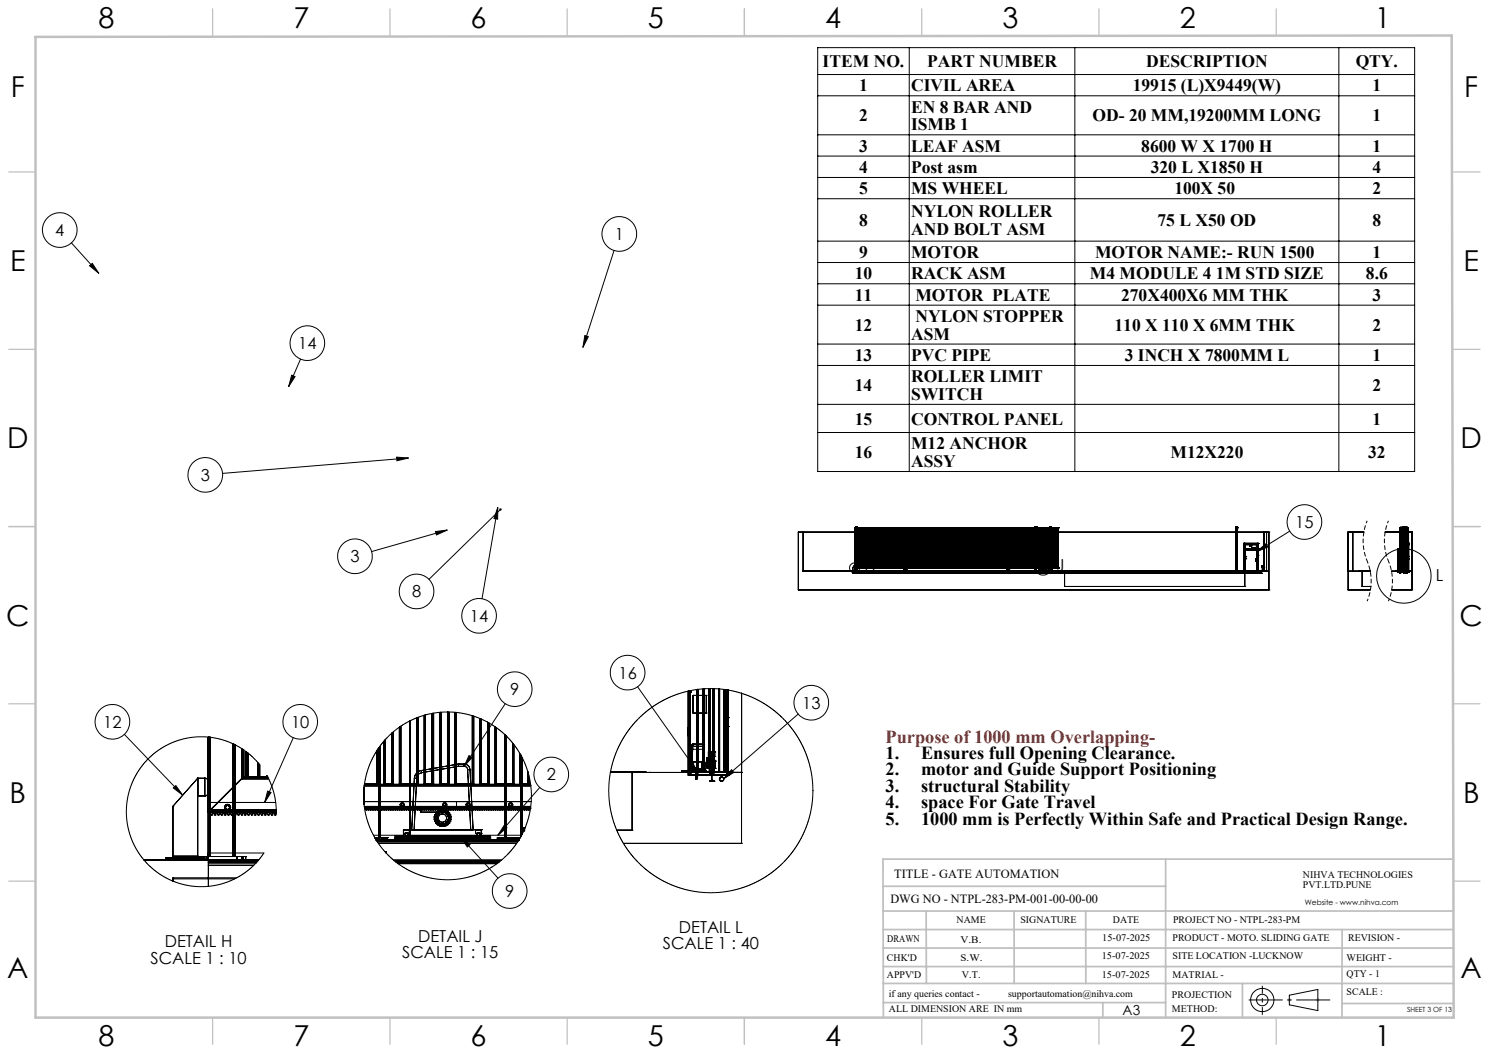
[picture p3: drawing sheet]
<svg xmlns="http://www.w3.org/2000/svg" width="420mm" height="297mm" viewBox="0 0 420 297" stroke-linecap="round" stroke-linejoin="round" font-family="sans-serif">
<defs><g id="words">
<g font-size="8.1">
<text x="27.8" y="8">8</text>
<text x="82.8" y="8">7</text>
<text x="132.8" y="8">6</text>
<text x="182.8" y="8">5</text>
<text x="232.8" y="8">4</text>
<text x="282.8" y="8">3</text>
<text x="332.8" y="8">2</text>
<text x="387.8" y="8">1</text>
<text x="3" y="27.2">F</text>
<text x="413" y="27.2">F</text>
<text x="2.8" y="76.5">E</text>
<text x="412.8" y="76.5">E</text>
<text x="2" y="126.5">D</text>
<text x="412" y="126.5">D</text>
<text x="1.7" y="176.5">C</text>
<text x="411.7" y="176.5">C</text>
<text x="2.7" y="226.5">B</text>
<text x="412.7" y="226.5">B</text>
<text x="2" y="275.7">A</text>
<text x="412" y="275.7">A</text>
<text x="27.8" y="295">8</text>
<text x="82.8" y="295">7</text>
<text x="132.8" y="295">6</text>
<text x="182.8" y="295">5</text>
<text x="232.8" y="295">4</text>
<text x="282.8" y="295">3</text>
<text x="332.8" y="295">2</text>
<text x="387.8" y="295">1</text>
</g>
<text font-size="5.2" fill="#f00" x="249.8" y="209.5">Purpose of 1000 mm Overlapping-</text>
<g font-size="5.2">
<text x="249.8" y="214.1">1.</text>
<text x="259.8" y="214.1">Ensures full Opening Clearance.</text>
<text x="249.8" y="218.7">2.</text>
<text x="259.8" y="218.7">motor and Guide Support Positioning</text>
<text x="249.8" y="223.3">3.</text>
<text x="249.8" y="228">4.</text>
<text x="259.8" y="223.3">structural Stability</text>
<text x="259.8" y="228">space For Gate Travel</text>
<text x="249.8" y="232.6">5.</text>
<text x="259.8" y="232.6">1000 mm is Perfectly Within Safe and Practical Design Range.</text>
</g>
<g font-size="4.9">
<text x="232" y="19">ITEM NO.</text>
<text x="261.5" y="19">PART NUMBER</text>
<text x="323.3" y="19">DESCRIPTION</text>
<text x="382.4" y="19">QTY.</text>
<text x="242.3" y="25.8">1</text>
<text x="257" y="25.8">CIVIL AREA</text>
<text x="319.5" y="25.8">19915 (L)X9449(W)</text>
<text x="387.1" y="25.8">1</text>
<text x="242.3" y="34.3">2</text>
<text x="257" y="31.8">EN 8 BAR AND</text>
<text x="308.2" y="34.3">OD- 20 MM,19200MM LONG</text>
<text x="387.1" y="34.3">1</text>
<text x="257" y="36.7">ISMB 1</text>
<text x="242.3" y="42.8">3</text>
<text x="257" y="42.8">LEAF ASM</text>
<text x="321.9" y="42.8">8600 W X 1700 H</text>
<text x="387.1" y="42.8">1</text>
<text x="242.3" y="48.8">4</text>
<text x="257" y="48.8">Post asm</text>
<text x="324.6" y="48.8">320 L X1850 H</text>
<text x="387.1" y="48.8">4</text>
<text x="242.3" y="54.8">5</text>
<text x="257" y="54.8">MS WHEEL</text>
<text x="331.2" y="54.8">100X 50</text>
<text x="387.1" y="54.8">2</text>
<text x="242.3" y="63.8">8</text>
<text x="257" y="61.3">NYLON ROLLER</text>
<text x="326.5" y="63.8">75 L X50 OD</text>
<text x="387.1" y="63.8">8</text>
<text x="257" y="66.2">AND BOLT ASM</text>
<text x="242.3" y="72.8">9</text>
<text x="257" y="72.8">MOTOR</text>
<text x="308.9" y="72.8">MOTOR NAME:- RUN 1500</text>
<text x="387.1" y="72.8">1</text>
<text x="241.1" y="78.8">10</text>
<text x="257" y="78.8">RACK ASM</text>
<text x="307.4" y="78.8">M4 MODULE 4 1M STD SIZE</text>
<text x="385.3" y="78.8">8.6</text>
<text x="241.1" y="84.8">11</text>
<text x="258.2" y="84.8">MOTOR PLATE</text>
<text x="316.2" y="84.8">270X400X6 MM THK</text>
<text x="387.1" y="84.8">3</text>
<text x="241.1" y="93.3">12</text>
<text x="257" y="95.8">ASM</text>
<text x="258.2" y="90.8">NYLON STOPPER</text>
<text x="314.4" y="93.3">110 X 110 X 6MM THK</text>
<text x="387.1" y="93.3">2</text>
<text x="241.1" y="101.8">13</text>
<text x="257" y="101.8">PVC PIPE</text>
<text x="317.3" y="101.8">3 INCH X 7800MM L</text>
<text x="387.1" y="101.8">1</text>
<text x="257" y="107.8">ROLLER LIMIT</text>
<text x="241.1" y="110.3">14</text>
<text x="257" y="112.8">SWITCH</text>
<text x="387.1" y="110.3">2</text>
<text x="241.1" y="119.8">15</text>
<text x="257" y="119.8">CONTROL PANEL</text>
<text x="387.1" y="119.8">1</text>
<text x="241.1" y="129.2">16</text>
<text x="257" y="126.8">M12 ANCHOR</text>
<text x="257" y="131.7">ASSY</text>
<text x="330.2" y="129.2">M12X220</text>
<text x="385.9" y="129.2">32</text>
</g>
<g font-size="4.7">
<text x="15.6" y="66.5">4</text>
<text x="173.4" y="67.6">1</text>
<text x="84.1" y="98.5">14</text>
<text x="56.6" y="135.6">3</text>
<text x="365.4" y="148.9">15</text>
<text x="98.8" y="158.6">3</text>
<text x="243.8" y="161.5">H</text>
<text x="298" y="161.2">J</text>
<text x="405" y="163.8">L</text>
<text x="116.2" y="168.5">8</text>
<text x="132.6" y="175.4">14</text>
<text x="174.5" y="191.4">16</text>
<text x="143.9" y="196">9</text>
<text x="226.3" y="199.9">13</text>
<text x="29.1" y="205.3">12</text>
<text x="82.1" y="205.3">10</text>
<text x="154.2" y="220.1">2</text>
<text x="142.5" y="253">9</text>
<text x="191.5" y="263">DETAIL L</text>
<text x="46.5" y="267.2">DETAIL H</text>
<text x="117.9" y="265.8">DETAIL J</text>
<text x="186.9" y="267.6">SCALE 1 : 40</text>
<text x="42.4" y="271.8">SCALE 1 : 10</text>
<text x="113.5" y="270.3">SCALE 1 : 15</text>
</g>
<text font-size="3.9" x="316.7" y="286.4">A3</text>
<g font-size="3.5">
<text x="252.2" y="247.6">TITLE - GATE AUTOMATION</text>
<text x="251.2" y="254.7">DWG NO - NTPL-283-PM-001-00-00-00</text>
</g>
<g font-size="2.8">
<text x="367.5" y="247.6">NIHVA TECHNOLOGIES</text>
<text x="367.5" y="250.5">PVT.LTD.PUNE</text>
<text x="269.8" y="260.3">NAME</text>
<text x="287.8" y="260.3">SIGNATURE</text>
<text x="313.9" y="260.4">DATE</text>
<text x="330.9" y="260.4">PROJECT NO - NTPL-283-PM</text>
<text x="250.3" y="265.6">DRAWN</text>
<text x="270.9" y="266.1">V.B.</text>
<text x="310.9" y="265.5">15-07-2025</text>
<text x="330.7" y="265.5">PRODUCT - MOTO. SLIDING GATE</text>
<text x="380.3" y="265.5">REVISION -</text>
<text x="250.2" y="271.1">CHK'D</text>
<text x="250.2" y="275.8">APPV'D</text>
<text x="270.9" y="271.1">S.W.</text>
<text x="271.3" y="275.8">V.T.</text>
<text x="310.8" y="270.6">15-07-2025</text>
<text x="310.8" y="275.8">15-07-2025</text>
<text x="330.7" y="270.6">SITE LOCATION -LUCKNOW</text>
<text x="330.7" y="275.8">MATRIAL -</text>
<text x="379.8" y="275.6">QTY - 1</text>
<text x="379.8" y="271.1">WEIGHT -</text>
<text x="250.7" y="281.1">if any queries contact -</text>
<text x="284.3" y="281.1">supportautomation@nihva.com</text>
<text x="330.6" y="281.5">PROJECTION</text>
<text x="379.8" y="280.7">SCALE :</text>
<text x="250.7" y="285.6">ALL DIMENSION ARE IN mm</text>
<text x="330.6" y="285.4">METHOD:</text>
</g>
<text font-size="2.1" x="368.1" y="255.1">Website - www.nihva.com</text>
<text font-size="2" x="396.9" y="285.4">SHEET 3 OF 13</text>
</g></defs>
<g fill="none" stroke="#000" stroke-width=".28">
<path d="M230.6 13.4h168.4v119.6h-168.4zM256.5 13.4v119.6M303.2 13.4v119.6M377.6 13.4v119.6M230.6 21h168.4M230.6 27h168.4M230.6 38h168.4M230.6 44h168.4M230.6 50.1h168.4M230.6 56.1h168.4M20.1 68.5l7.8 8.6M25.3 75l.7-.7 1.9 2.8z"/>
<path d="M173.2 70.6l-8.8 27.4M230.6 68h168.4M230.6 74h168.4M165 94.6l.9 .4-1.5 3zM230.6 80h168.4M230.6 86.1h168.4M230.6 97h168.4M82.3 105.8l.9 .4-1.8 2.8zM84.8 101.3l-3.4 7.7M230.6 103.1h168.4M230.6 114h168.4M111.9 128.9l3.3 .3-3.2 .8z"/>
<path d="M115.2 129.2l-52.4 4.3M230.6 122h168.4M122.8 149.9l3.4-.4-3.1 1.4zM126.2 149.5l-21.4 6.1M140.4 143.1v3.3l-1.1-.1zM140.4 143.1l-4.4 25.8M141.2 143.7l-20.2 19.7M225.2 150.1h.1M225.2 150.1h16M225.2 150.1v16.3M226.5 150.1h.1M226.5 150.1v11"/>
<path d="M241 159.9h.1M241 159.6h.1M241 159.6v1.5M241 159.6l-.5 .5M241.1 159.9h.1M241.1 159.6h.1M241.1 159.6v.3M241.2 150.1h.1M241.2 148.8h.1M241.2 159.8h.1M241.2 159.6h.1M241.2 148.8v.1"/>
<path d="M241.2 159.8l-.1 .1M241.2 148.8h57.3M241.2 148.8v12.8M241.2 148.9h.1M241.2 148.9l.6 .6M241.2 148.8v12.2M241.2 148.8h.4M241.2 148.9h57.3M241.3 148.9h.3zM241.3 149h.3zM241.3 149.2h.3zM241.3 149.4h.3z"/>
<path d="M241.3 149.3h.3zM241.3 149h.1M241.3 148.9v.1M241.3 149.3h.1M241.4 149.3h.1M241.4 149h.1M241.3 148.9h.2zM241.3 149h.2zM241.3 149.2h.2zM241.3 149.4h.2zM241.3 149.3h.2zM241.3 148.7l.1 .1"/>
<path d="M241.3 148.7h.1M241.3 149.3h.2M241.3 148.9h.1M241.3 149.2v.1M241.3 148.7h.2M241.3 149.4h.2M241.4 148.9h.1M241.4 149.2v.1M241.4 149.4h.1M241.4 148.8h.1M241.4 149.2h.1M241.4 148.7v.1"/>
<path d="M241.4 148.7h.1M241.4 148.6h.1M241.4 148.8v.1M241.4 148.6v.1M241.4 148.6v.4M241.4 148.7v.7M241.5 149.3h.1M241.4 148.9v.1M241.4 148.6v.8M241.5 148.9h.1M241.5 149h.1M241.5 149.2v.1"/>
<path d="M241.5 149.4h.1M241.5 148.7v.1M241.5 148.7l-.1 .1M241.5 148.7h.1M241.5 148.9v.1M241.6 148.8h.1M241.7 148.8h.1M241.6 148.8v12.2M241.8 149.1h.1M241.7 149h.3M241.7 148.8v12.2M241.8 149h.1"/>
<path d="M241.7 149l.1 .1M241.8 149.1l.6 .1M241.8 149.5h.1M241.8 149v.1M241.8 149.5v10.1M241.8 149.5h56.1M241.8 159.6h56.1M241.8 159.6l-.6 .6M241.8 159.5h.1M241.8 159.5v.1M241.8 159.5h56.1M241.9 159.5h.1"/>
<path d="M241.9 149.5h.1M241.9 149v.1M241.9 149.5v10M241.9 149.1h.1M241.9 149h.1M241.9 149.2h.1M242 149.1h.1M242 149h.1M242 148.9h.1M242 149v.1M242 149.1v.1M242 148.9v.3"/>
<path d="M242 149.2h.1M242.1 149h.1M242.1 148.9h.1M242.1 149.2h.1M242.1 148.9v.3M242.1 159.5h.1M242.1 149.5h.1M242.1 149.5v10M242.3 159.5h.1M242.3 149.5h.1M242.3 149.2h.1M242.3 149.5v10"/>
<path d="M242.4 148.9h.1M242.4 149.2h.1M242.4 149h.1M242.4 149.1h.1M242.4 149h-.5M242.4 148.9v.3M242.5 159.5h.1M242.5 149.5h.1M242.5 149.5v10M242.7 159.5h.1M242.7 149.5h.1M242.7 149.5v10"/>
<path d="M242.9 149.5h.1M242.9 159.5h.1M242.9 149.5v10M243 149.5h.1M243 159.5h.1M243.1 149.5h.1M243.1 159.5h.1M243.1 149.5v10M243.2 149.5h.1M243.2 159.5h.1M243.6 149.5h.1M243.6 159.5h.1"/>
<path d="M243.6 149.5v10M243.7 159.5h.1M243.7 149.5h.1M243.8 159.5h.1M243.8 149.5h.1M243.8 149.5v10M243.9 149.5h.1M243.9 159.5h.1M244.1 159.5h.1M244.1 149.5h.1M244.1 149.5v10M244.3 149.5h.1"/>
<path d="M244.3 159.5h.1M244.3 149.5v10M244.8 149.5h.1M244.8 159.5h.1M244.8 149.5v10M245 149.5h.1M245 159.5h.1M245 149.5v10M245.2 159.5h.1M245.2 149.5h.1M245.2 149.5v10M245.3 159.5h.1"/>
<path d="M245.3 149.5h.1M245.3 149.5v10M245.4 149.5h.1M245.4 159.5h.1M245.4 149.5v10M245.5 149.5v10M245.6 149.5h.1M245.6 159.5h.1M245.6 149.5v10M245.7 159.5h.1M245.7 149.5h.1M245.7 149.5v10"/>
<path d="M245.9 159.5h.1M245.9 149.5h.1M245.9 149.5v10M246.3 159.5h.1M246.3 149.5h.1M246.3 149.5v10M246.4 159.5h.1M246.4 149.5h.1M246.4 149.5v10M246.6 149.5h.1M246.6 159.5h.1M246.6 149.5v10"/>
<path d="M246.8 149.5h.1M246.8 159.5h.1M246.8 149.5v10M247 159.5h.1M247 149.5h.1M247 149.5v10M247.5 159.5h.1M247.5 149.5h.1M247.5 149.5v10M247.7 149.5h.1M247.7 159.5h.1M247.7 149.5v10"/>
<path d="M247.9 159.5h.1M247.9 149.5h.1M247.9 149.5v10M248.1 149.5h.1M248.1 159.5h.1M248.1 149.5v10M248.3 159.5h.1M248.3 149.5h.1M248.3 149.5v10M248.4 149.5h.1M248.4 159.5h.1M248.4 149.5v10"/>
<path d="M248.5 159.5h.1M248.5 149.5h.1M248.5 149.5v10M248.6 149.5h.1M248.6 159.5h.1M248.6 149.5v10M249 159.5h.1M249 149.5h.1M249 149.5v10M249.1 149.5h.1M249.1 159.5h.1M249.1 149.5v10"/>
<path d="M249.2 159.5h.1M249.2 149.5h.1M249.2 149.5v10M249.3 149.5h.1M249.3 159.5h.1M249.3 149.5v10M249.5 159.5h.1M249.5 149.5h.1M249.5 149.5v10M249.7 159.5h.1M249.7 149.5h.1M249.7 149.5v10"/>
<path d="M250.2 159.5h.1M250.2 149.5h.1M250.2 149.5v10M250.4 159.5h.1M250.4 149.5h.1M250.4 149.5v10M250.6 159.5h.1M250.6 149.5h.1M250.6 149.5v10M250.8 159.5h.1M250.8 149.5h.1M250.8 149.5v10"/>
<path d="M251 159.5h.1M251 149.5h.1M251 149.5v10M251.1 149.5h.1M251.1 159.5h.1M251.2 159.5h.1M251.2 149.5h.1M251.2 149.5v10M251.7 159.5h.1M251.7 149.5h.1M251.7 149.5v10M252 159.5h.1"/>
<path d="M252 149.5h.1M252 149.5v10M252.2 159.5h.1M252.2 149.5h.1M252.2 149.5v10M252.4 149.5h.1M252.4 159.5h.1M252.4 149.5v10M252.9 149.5h.1M252.9 159.5h.1M252.9 149.5v10M253.1 159.5h.1"/>
<path d="M253.1 149.5h.1M253.1 149.5v10M253.3 159.5h.1M253.3 149.5h.1M253.3 149.5v10M253.5 159.5h.1M253.5 149.5h.1M253.5 149.5v10M253.7 159.5h.1M253.7 149.5h.1M253.7 149.5v10M253.8 149.5h.1"/>
<path d="M253.8 159.5h.1M253.8 149.5v10M253.9 159.5h.1M253.9 149.5h.1M253.9 149.5v10M254 149.5h.1M254 159.5h.1M254.4 149.5h.1M254.4 159.5h.1M254.4 149.5v10M254.5 149.5h.1M254.5 159.5h.1"/>
<path d="M254.6 149.5h.1M254.6 159.5h.1M254.6 149.5v10M254.7 149.5h.1M254.7 159.5h.1M254.9 149.5h.1M254.9 159.5h.1M254.9 149.5v10M255.1 159.5h.1M255.1 149.5h.1M255.1 149.5v10M255.6 159.5h.1"/>
<path d="M255.6 149.5h.1M255.6 149.5v10M255.8 159.5h.1M255.8 149.5h.1M255.8 149.5v10M256 159.5h.1M256 149.5h.1M256 149.5v10M256.2 149.5h.1M256.2 159.5h.1M256.2 149.5v10M256.3 149.5v10"/>
<path d="M256.4 149.5h.1M256.4 159.5h.1M256.4 149.5v10M256.5 159.5h.1M256.5 149.5h.1M256.5 149.5v10M256.6 159.5h.1M256.6 149.5h.1M256.6 149.5v10M256.7 149.5v10M257.1 159.5h.1M257.1 149.5h.1"/>
<path d="M257.1 149.5v10M257.2 159.5h.1M257.2 149.5h.1M257.2 149.5v10M257.4 149.5h.1M257.4 159.5h.1M257.4 149.5v10M257.6 159.5h.1M257.6 149.5h.1M257.6 149.5v10M257.8 159.5h.1M257.8 149.5h.1"/>
<path d="M257.8 149.5v10M258.3 159.5h.1M258.3 149.5h.1M258.3 149.5v10M258.5 159.5h.1M258.5 149.5h.1M258.5 149.5v10M258.7 159.5h.1M258.7 149.5h.1M258.7 149.5v10M258.9 149.5h.1M258.9 159.5h.1"/>
<path d="M258.9 149.5v10M259.2 159.5h.1M259.2 149.5h.1M259.2 149.5v10M259.3 159.5h.1M259.3 149.5h.1M259.3 149.5v10M259.4 149.5h.1M259.4 149.5v10M259.8 159.5h.1M259.8 149.5h.1M259.8 149.5v10"/>
<path d="M259.9 149.5h.1M259.9 159.5h.1M259.9 149.5v10M260 149.5h.1M260 159.5h.1M260 149.5v10M260.1 149.5h.1M260.1 159.5h.1M260.3 159.5h.1M260.3 149.5h.1M260.3 149.5v10M260.5 159.5h.1"/>
<path d="M260.5 149.5h.1M260.5 149.5v10M261 159.5h.1M261 149.5h.1M261 149.5v10M261.2 149.5h.1M261.2 159.5h.1M261.2 149.5v10M261.4 159.5h.1M261.4 149.5h.1M261.4 149.5v10M261.6 159.5h.1"/>
<path d="M261.6 149.5h.1M261.6 149.5v10M261.7 149.5v10M261.8 159.5h.1M261.8 149.5h.1M261.8 149.5v10M261.9 149.5h.1M261.9 159.5h.1M261.9 149.5v10M262 159.5h.1M262 149.5h.1M262 149.5v10"/>
<path d="M262.1 149.5h.1M262.1 159.5h.1M262.1 149.5v10M262.5 159.5h.1M262.5 149.5h.1M262.5 149.5v10M262.6 159.5h.1M262.6 149.5h.1M262.6 149.5v10M262.7 159.5h.1M262.7 149.5h.1M262.7 149.5v10"/>
<path d="M262.8 149.5v10M263 159.5h.1M263 149.5h.1M263 149.5v10M263.2 149.5h.1M263.2 159.5h.1M263.2 149.5v10M263.7 159.5h.1M263.7 149.5h.1M263.7 149.5v10M263.9 149.5h.1M263.9 159.5h.1"/>
<path d="M263.9 149.5v10M264.1 149.5h.1M264.1 159.5h.1M264.1 149.5v10M264.3 149.5h.1M264.3 159.5h.1M264.3 149.5v10M264.5 159.5h.1M264.5 149.5h.1M264.5 149.5v10M264.7 159.5h.1M264.7 149.5h.1"/>
<path d="M264.7 149.5v10M264.8 149.5h.1M264.8 159.5h.1M264.8 149.5v10M265.2 159.5h.1M265.2 149.5h.1M265.2 149.5v10M265.3 149.5h.1M265.3 159.5h.1M265.3 149.5v10M265.4 149.5h.1M265.4 159.5h.1"/>
<path d="M265.4 149.5v10M265.5 149.5h.1M265.5 159.5h.1M265.5 149.5v10M265.7 159.5h.1M265.7 149.5h.1M265.7 149.5v10M265.9 149.5h.1M265.9 159.5h.1M265.9 149.5v10M266.4 149.5h.1M266.4 159.5h.1"/>
<path d="M266.4 149.5v10M266.6 149.5h.1M266.6 159.5h.1M266.6 149.5v10M266.8 149.5h.1M266.8 159.5h.1M266.8 149.5v10M267 159.5h.1M267 149.5h.1M267 149.5v10M267.2 159.5h.1M267.2 149.5h.1"/>
<path d="M267.2 149.5v10M267.3 149.5h.1M267.3 159.5h.1M267.4 159.5h.1M267.4 149.5h.1M267.4 149.5v10M267.5 149.5h.1M267.5 159.5h.1M267.9 159.5h.1M267.9 149.5h.1M267.9 149.5v10M268 149.5h.1"/>
<path d="M268 159.5h.1M268.1 149.5h.1M268.1 159.5h.1M268.1 149.5v10M268.4 159.5h.1M268.4 149.5h.1M268.4 149.5v10M268.6 149.5h.1M268.6 159.5h.1M268.6 149.5v10M269.1 149.5h.1M269.1 159.5h.1"/>
<path d="M269.1 149.5v10M269.3 159.5h.1M269.3 149.5h.1M269.3 149.5v10M269.5 159.5h.1M269.5 149.5h.1M269.5 149.5v10M269.6 159.5h.1M269.6 149.5h.1M269.6 149.5v10M269.7 149.5h.1M269.7 159.5h.1"/>
<path d="M269.7 149.5v10M269.9 159.5h.1M269.9 149.5h.1M269.9 149.5v10M270 159.5h.1M270 149.5h.1M270 149.5v10M270.2 149.5h.1M270.2 159.5h.1M270.2 149.5v10M270.7 159.5h.1M270.7 149.5h.1"/>
<path d="M270.7 149.5v10M270.8 159.5h.1M270.8 149.5h.1M270.8 149.5v10M270.9 149.5h.1M270.9 149.5v10M271.1 159.5h.1M271.1 149.5h.1M271.1 149.5v10M271.3 159.5h.1M271.3 149.5h.1M271.3 149.5v10"/>
<path d="M271.8 149.5h.1M271.8 159.5h.1M271.8 149.5v10M272 149.5h.1M272 159.5h.1M272 149.5v10M272.2 159.5h.1M272.2 149.5h.1M272.2 149.5v10M272.4 149.5h.1M272.4 159.5h.1M272.4 149.5v10"/>
<path d="M272.5 149.5v10M272.6 159.5h.1M272.6 149.5h.1M272.6 149.5v10M272.7 149.5h.1M272.7 159.5h.1M272.7 149.5v10M272.8 159.5h.1M272.8 149.5h.1M272.8 149.5v10M272.9 149.5h.1M272.9 159.5h.1"/>
<path d="M272.9 149.5v10M273.3 149.5h.1M273.3 159.5h.1M273.3 149.5v10M273.4 159.5h.1M273.4 149.5h.1M273.4 149.5v10M273.5 159.5h.1M273.5 149.5h.1M273.5 149.5v10M273.6 149.5v10M273.8 149.5h.1"/>
<path d="M273.8 159.5h.1M273.8 149.5v10M274 159.5h.1M274 149.5h.1M274 149.5v10M274.5 159.5h.1M274.5 149.5h.1M274.5 149.5v10M274.7 159.5h.1M274.7 149.5h.1M274.7 149.5v10M274.9 159.5h.1"/>
<path d="M274.9 149.5h.1M274.9 149.5v10M275.1 149.5h.1M275.1 159.5h.1M275.1 149.5v10M275.3 159.5h.1M275.3 149.5h.1M275.3 149.5v10M275.6 159.5h.1M275.6 149.5h.1M275.6 149.5v10M276 159.5h.1"/>
<path d="M276 149.5h.1M276 149.5v10M276.2 159.5h.1M276.2 149.5h.1M276.2 149.5v10M276.3 149.5h.1M276.3 159.5h.1M276.3 149.5v10M276.5 159.5h.1M276.5 149.5h.1M276.5 149.5v10M276.7 159.5h.1"/>
<path d="M276.7 149.5h.1M276.7 149.5v10M277.2 159.5h.1M277.2 149.5h.1M277.2 149.5v10M277.4 149.5h.1M277.4 159.5h.1M277.4 149.5v10M277.6 159.5h.1M277.6 149.5h.1M277.6 149.5v10M277.8 159.5h.1"/>
<path d="M277.8 149.5h.1M277.8 149.5v10M278 149.5h.1M278 159.5h.1M278 149.5v10M278.1 149.5h.1M278.1 159.5h.1M278.2 159.5h.1M278.2 149.5h.1M278.2 149.5v10M278.3 149.5h.1M278.3 159.5h.1"/>
<path d="M278.7 159.5h.1M278.7 149.5h.1M278.7 149.5v10M278.8 149.5h.1M278.8 159.5h.1M278.9 149.5h.1M278.9 159.5h.1M278.9 149.5v10M279 149.5h.1M279 159.5h.1M279.2 159.5h.1M279.2 149.5h.1"/>
<path d="M279.2 149.5v10M279.4 149.5h.1M279.4 159.5h.1M279.4 149.5v10M279.9 159.5h.1M279.9 149.5h.1M279.9 149.5v10M280.1 159.5h.1M280.1 149.5h.1M280.1 149.5v10M280.3 159.5h.1M280.3 149.5h.1"/>
<path d="M280.3 149.5v10M280.4 159.5h.1M280.4 149.5h.1M280.4 149.5v10M280.5 149.5h.1M280.5 159.5h.1M280.5 149.5v10M280.6 149.5v10M280.7 159.5h.1M280.7 149.5h.1M280.7 149.5v10M280.8 159.5h.1"/>
<path d="M280.8 149.5h.1M280.8 149.5v10M281 149.5h.1M281 159.5h.1M281 149.5v10M281.4 159.5h.1M281.4 149.5h.1M281.4 149.5v10M281.5 159.5h.1M281.5 149.5h.1M281.5 149.5v10M281.7 159.5h.1"/>
<path d="M281.7 149.5h.1M281.7 149.5v10M281.9 159.5h.1M281.9 149.5h.1M281.9 149.5v10M282.1 159.5h.1M282.1 149.5h.1M282.1 149.5v10M282.6 159.5h.1M282.6 149.5h.1M282.6 149.5v10M282.8 149.5h.1"/>
<path d="M282.8 159.5h.1M282.8 149.5v10M283 159.5h.1M283 149.5h.1M283 149.5v10M283.2 159.5h.1M283.2 149.5h.1M283.2 149.5v10M283.4 149.5h.1M283.4 159.5h.1M283.4 149.5v10M283.5 149.5h.1"/>
<path d="M283.5 159.5h.1M283.5 149.5v10M283.6 159.5h.1M283.6 149.5h.1M283.6 149.5v10M283.7 149.5h.1M283.7 159.5h.1M283.7 149.5v10M284.1 159.5h.1M284.1 149.5h.1M284.1 149.5v10M284.2 149.5h.1"/>
<path d="M284.2 159.5h.1M284.2 149.5v10M284.3 159.5h.1M284.3 149.5h.1M284.3 149.5v10M284.4 149.5h.1M284.4 159.5h.1M284.4 149.5v10M284.6 159.5h.1M284.6 149.5h.1M284.6 149.5v10M284.8 159.5h.1"/>
<path d="M284.8 149.5h.1M284.8 149.5v10M285.3 149.5h.1M285.3 159.5h.1M285.3 149.5v10M285.5 159.5h.1M285.5 149.5h.1M285.5 149.5v10M285.7 159.5h.1M285.7 149.5h.1M285.7 149.5v10M285.9 149.5h.1"/>
<path d="M285.9 159.5h.1M285.9 149.5v10M286.1 159.5h.1M286.1 149.5h.1M286.1 149.5v10M286.3 159.5h.1M286.3 149.5h.1M286.3 149.5v10M286.8 149.5h.1M286.8 159.5h.1M286.8 149.5v10M287.1 159.5h.1"/>
<path d="M287.1 149.5h.1M287.1 149.5v10M287.3 159.5h.1M287.3 149.5h.1M287.3 149.5v10M287.5 159.5h.1M287.5 149.5h.1M287.5 149.5v10M288 159.5h.1M288 149.5h.1M288 149.5v10M288.2 149.5h.1"/>
<path d="M288.2 159.5h.1M288.2 149.5v10M288.4 159.5h.1M288.4 149.5h.1M288.4 149.5v10M288.6 159.5h.1M288.6 149.5h.1M288.6 149.5v10M288.8 159.5h.1M288.8 149.5h.1M288.8 149.5v10M288.9 149.5h.1"/>
<path d="M288.9 159.5h.1M288.9 149.5v10M289 159.5h.1M289 149.5h.1M289 149.5v10M289.1 149.5h.1M289.1 159.5h.1M289.5 159.5h.1M289.5 149.5h.1M289.5 149.5v10M289.6 149.5h.1M289.6 159.5h.1"/>
<path d="M289.7 159.5h.1M289.7 149.5h.1M289.7 149.5v10M289.8 149.5h.1M289.8 159.5h.1M290 159.5h.1M290 149.5h.1M290 149.5v10M290.2 159.5h.1M290.2 149.5h.1M290.2 149.5v10M290.7 159.5h.1"/>
<path d="M290.7 149.5h.1M290.7 149.5v10M290.9 159.5h.1M290.9 149.5h.1M290.9 149.5v10M291.1 159.5h.1M291.1 149.5h.1M291.1 149.5v10M291.3 149.5h.1M291.3 159.5h.1M291.3 149.5v10M291.4 149.5v10"/>
<path d="M291.5 159.5h.1M291.5 149.5h.1M291.5 149.5v10M291.6 149.5h.1M291.6 159.5h.1M291.6 149.5v10M291.7 159.5h.1M291.7 149.5h.1M291.7 149.5v10M291.8 149.5v10M291.9 150.1h.1M291.9 148.8h.1"/>
<path d="M291.9 150.1h66M291.9 148.8v12.3M291.9 148.8h.4M291.9 148.9h.3zM291.9 149.3h.3zM291.9 149.3l.1 .1M292 149h.1M292 149.2h.2zM292 149.4h.2zM292 148.9h.2zM292 149h.2zM292 148.9v.5"/>
<path d="M292 148.9h-.1M292 149.3h.1M292 149.3h.2zM292 148.9v.1M292 149.2v.2M292 148.9h.1M292 149.4h.1M292 149.2v.1M292.1 149.3h.1M292.1 149h.1M292 148.7h.1M292 148.8h.1"/>
<path d="M292 149.2h.1M292 148.7v.1M292 148.7l.1 .1M292 149.4h.2M292.1 148.6h.1M292.1 148.7h.1M292.1 148.8h.1M292.1 148.9h.1M292.1 148.7v.1M292.1 148.6v.1M292.1 148.8v.1M292.1 149.4h.1"/>
<path d="M292.1 148.6v.4M292.1 148.7l-.1 .1M292.1 148.7v.7M292.1 149.2l.1 .1M292.2 149h.1M292.2 149.3h.1M292.1 148.9v.1M292.1 148.6l-.1 .8M292.2 148.9v.1M292.2 148.7l-.1 .1M292.2 148.9v.5M292.2 149.5h.1"/>
<path d="M292.2 159.5h.1M292.2 149.5v10M292.3 159.5h.1M292.3 149.5h.1M292.3 148.8h.1M292.3 148.8v12.2M292.3 148.8l.1 12.3M292.5 159.5h.1M292.5 149.5h.1M292.5 149.5v10M292.7 159.5h.1M292.7 149.5h.1"/>
<path d="M292.7 149.5v10M292.9 159.5h.1M292.9 149.5h.1M292.9 149.5v10M293.2 150.1h.1M293.2 150.1v11M293.3 159.3h.1M293.3 159.3l-.1 1.5M293.4 159.5h.1M293.4 149.5h.1M293.4 159.3l-.1 1.5M293.4 149.5v10"/>
<path d="M293.5 159.1h.1M293.5 159.1l-.2 .2M293.5 159.1v.1M293.5 159.2l-.1 .1M293.6 159.5h.1M293.6 149.5h.1M293.6 149.5v10M293.8 159.5h.1M293.8 149.5h.1M293.8 149.5v10M294 159.5h.1M294 149.5h.1"/>
<path d="M294 149.5v10M294.3 159.5h.1M294.3 149.5h.1M294.3 149.5v10M294.4 149.5h.1M294.4 159.5h.1M294.4 149.5v10M294.5 149.5h.1M294.5 159.5h.1M294.5 149.5v10M294.5 159h.1M294.5 159l-1 .2"/>
<path d="M294.5 159h.2M294.5 159l-1 .1M294.7 159h.1M294.7 159l.1 .1M294.7 159l.2 .1M294.8 159.1l.2 1.7M294.8 159.1h.1M294.9 159.1h.1M294.9 159.1l.1 1.7M294.9 149.5h.1M294.9 159.5h.1M294.9 149.5v10"/>
<path d="M295 149.5h.1M295 159.5h.1M295 149.5v10M295.1 159.5h.1M295.1 149.5h.1M295.1 149.5v10M295.2 149.5h.1M295.2 159.5h.1M295.2 149.5v10M295.4 159.5h.1M295.4 149.5h.1M295.4 149.5v10"/>
<path d="M295.6 159.5h.1M295.6 149.5h.1M295.6 149.5v10M295.8 148.8h.1M295.8 148.8v12.3M295.9 148.8h.1M295.9 148.8v12.2M295.9 148.8h.4M295.9 148.9h.4zM295.9 149.3h.4zM295.9 149.3v.1M295.9 148.9h.3z"/>
<path d="M295.9 149h.3zM295.9 149.2h.3zM295.9 149.4h.3zM295.9 148.9h.1M296 149.3h.1M296 148.9v.1M296 149h.2zM296 148.9h.2zM296 149.4h.2zM296 149.3h.2zM296 149.2h.2zM296 148.9l-.1 .5"/>
<path d="M296 149.4h.1M296 149.2l.1 .1M296 148.9h.1M296.1 149h.1M296.1 149.3h.1M296 148.8h.1M296 148.7h.1M296 148.7h.2M296 149.4h.2M296.1 148.6h.1M296.1 148.7h.1M296.1 148.8h.1"/>
<path d="M296.1 148.9h.1M296.1 148.7v.1M296.1 148.6v.1M296.1 159.5h.1M296.1 149.5h.1M296.1 149.4h.1M296.1 148.6v.4M296.1 148.7l-.1 .1M296.1 148.7l-.1 .7M296.1 149.5v10M296.1 148.9v.1M296.1 148.7l.1 .1"/>
<path d="M296.1 148.6v.8M296.2 149.4h.1M296.2 149.3v.1M296.2 148.9h.1M296.2 149h.1M296.2 148.9v.1M296.2 149.3h.1M296.2 148.7h.1M296.2 148.8h.1M296.2 148.7v.1M296.2 148.7l-.1 .1M296.3 159.5h.1"/>
<path d="M296.3 149.5h.1M296.3 148.9l-.1 .5M296.3 149.5v10M296.3 149.3l-.1 .1M296.3 148.8h.1M296.3 148.8v12.2M296.5 159.5h.1M296.5 149.5h.1M296.5 149.5v10M296.7 159.5h.1M296.7 149.5h.1M296.7 149.5v10"/>
<path d="M296.9 159.5h.1M296.9 149.5h.1M296.9 149.5v10M297 149.5h.1M297 159.5h.1M297.1 149.5h.1M297.1 159.5h.1M297.1 149.5v10M297.6 149.1h.1M297.6 149h.1M297.6 149.1h.4M297.6 149.2h.1"/>
<path d="M297.6 148.9h.1M297.6 148.9v.3M297.6 149.1v.1M297.6 159.5h.1M297.6 149.5h.1M297.6 149.5v10M297.7 148.9h.1M297.9 159.5h.1M297.9 149.5h.1M297.9 159.5v.1M297.9 149.5v10.1M297.9 159.6l.6 .6"/>
<path d="M297.9 149.1h.1M297.9 148.9h.1M298 149.1h.1M298 149h.1M298 149h.2M298 148.9l-.1 .3M298 148.9h.1M298 149.1v.1M298 148.9v.1M298 148.9v.3M298.1 149h.1M298.1 148.9h.1"/>
<path d="M298.1 149v.1M298.1 148.9v.1M298.2 149h.1M298.2 149l-.3 .1M298.3 149h.1M298.5 148.9h.1M298.5 148.9l-.6 .6M298.5 148.8v.1M298.5 148.8v11.4M348.5 148.8h.1M348.5 148.8v12.3M348.5 148.8v12.2"/>
<path d="M348.5 148.8h.5M348.6 148.9h.3zM348.6 149.3h.3zM348.6 149.3v.1M348.6 149h.3zM348.6 149.2h.3zM348.6 149.4h.3zM348.6 148.9h.1M348.7 149.3h.1M348.7 149h.1M348.7 148.9v.1M348.7 149h.2z"/>
<path d="M348.7 148.9h.2zM348.7 149.4h.2zM348.7 149.3h.2zM348.7 149.2h.2zM348.7 148.9l-.1 .5M348.7 149.4h.1M348.7 149.2v.1M348.7 148.9h.1M348.7 149.2h.1zM348.7 149.4h.1zM348.7 149.3h.1zM348.7 148.9h.1z"/>
<path d="M348.7 149h.1zM348.7 148.8h.1M348.7 148.7v.1M348.7 148.7h.1M348.8 149.3h.1M348.8 149h.1M348.7 148.6h.1M348.7 148.6v.1M348.8 149.4h.1M348.8 148.6h.1M348.7 148.6l.1 .4M348.7 148.6v.4"/>
<path d="M348.7 148.7l.1 .1M348.8 148.7h.1M348.7 148.7v.7M348.8 148.6v.4M348.8 148.8h.1M348.8 148.7v.1M348.8 148.9h.1M348.8 148.9v.1M348.8 148.6v.8M348.8 149.3v.1M348.9 149.3h.1M348.9 149h.1"/>
<path d="M348.9 148.9v.5M348.9 149.3v.1M349 148.8h.1M349 148.8v12.2M350.8 153.3h.1M350.8 154.8h.1M350.8 154.7v.1M350.8 154.7h.1M350.8 154.7h4M350.8 153.3h4M350.8 153.3v8M350.8 153.3v1.4"/>
<path d="M350.9 154.8h.1M350.9 153.3h.1M350.9 154.7h.1M350.9 153.3v1.5M350.9 154.9h.1M350.9 153.5h.1M350.9 153.3v8M351 155h.1M351 153.6h.1M351 154.9h.1M351 153.5h.1M351 154.7h.1"/>
<path d="M351 153.3h.1M351 154.9v.1M351 155h3.6M351 153.6h3.6M351 154.9h3.6M351 153.5h3.6M351 153.5l.1 .1M351 153.5v7.6M351.1 155h.1M351.1 153.6h.1M351.1 153.6v11.8M351.2 157.6h.1"/>
<path d="M351.2 156.9h.1M351.2 156.9v.7M351.2 156.9h.2M351.2 157.6h.2M351.4 156.9h.1M351.4 157.6h.1M351.4 156.9v.7M352.6 154h.1M352.7 154h.1M353.1 154.4h.1M353.1 153.6v.8M353.1 154.4h1.3"/>
<path d="M354.2 157.7h.1M354.2 158.4h.1M354.2 157.7v.7M354.2 157.7h.2M354.2 158.4h.2M354.4 158.4h.1M354.4 157.7h.1M354.4 157.7v.7M354.4 154.4h.1M354.4 153.6v.8M354.5 155h.1M354.5 153.6h.1"/>
<path d="M354.5 155.6l2.5-2.2 .6 .9zM354.5 153.5h.1M354.5 154.9h.1M354.5 153.5v7.6M354.6 155h.1M354.6 153.6h.1M354.6 154.9h.1M354.6 153.5h.1M354.6 153.3h.1M354.6 154.7h.1M354.6 154.9v.1M354.6 153.3v8"/>
<path d="M354.6 155h-.1M354.6 153.5l-.1 .1M354.7 154.8h.1M354.7 154.7h.1M354.7 153.3h.1M354.7 153.3v1.5M354.8 154.8h.1M354.8 153.3h.1M354.8 154.7v.1M354.8 154.7h.1M354.8 156.6h.1M354.8 155.3h.1"/>
<path d="M354.8 153.3v8M355.8 159.8h.1M355.8 159.6h.1M355.8 159.8l.1 .1M355.8 159.6v.2M355.9 159.9h.1M355.9 159.6h.1M355.9 159.6h-.1M355.9 159.6h.2M355.9 159.6v.3M355.9 159.9h.2M356.1 159.9h.1"/>
<path d="M356.1 159.6h.1M356.1 159.6v1.5M356.1 159.6l.4 .5M356.6 150.1h.1M356.6 150.1v11M357.3 150.1h.1M357.3 150.1v11M357.9 150.1h.1M357.9 150.1v16.3M363.8 149.8l-9.3 5.8M381.6 150.1v11M384.7 150.1h-4.4v16.3h6.2"/>
<path d="M390.7 150.1h7.6v16.3h-5.8M394.3 154.7h.1M394.3 154.9h.1M394.3 154.8h.1M394.3 154.7v.1M394.3 155h.1M394.3 154.9v.1M394.3 158.4h.1M394.3 157.7h.1M394.3 154.7h1.2M394.3 154.8h1.2M394.3 154.7v6.6"/>
<path d="M394.4 154.9h.1M394.4 155h.1M394.4 154.9v.1M394.4 154.9v6.2M394.5 159.2v.1M394.5 159.1h.1M394.5 159.3h.1M394.5 159.3v1.5M394.5 159.1v1.7M394.6 159l-.1 .1M394.6 159l-.1 .2M394.6 159h.1"/>
<path d="M394.6 159v.1M394.6 159.1v.2M394.6 159.1l-.1 .1M394.6 159h.8M394.6 159.1h.8M394.6 159.1l-.1 1.7M394.6 159.3l-.1 1.5M394.6 159.3h.8M394.7 155.3h.9v1.3h-.9zM395 148.8h.1M395 148.8l-.1 12.3M395 148.8h2.1"/>
<path d="M395 148.8v12.2M395.4 159h.1M395.4 159.1v.2M395.4 159v.1M395.4 159.1h.1M395.4 159.3h.1M395.4 159.1l.1 .1M395.4 159.1l.1 1.7M395.4 159.3l.1 1.5M395.4 148.8h.1M395.4 159l.1 .1M395.4 159l.1 .2"/>
<path d="M395.5 148.8h.1M395.5 159.2v.1M395.5 154.7v.1M395.5 154.8h.1M395.5 154.7h.1M395.5 148.8l-.1 12.2M395.5 159.3v1.5M395.5 159.1v1.7M395.5 148.9h.4zM395.5 149.3h.4zM395.5 148.9l.1 .5zM395.6 149.2h.3z"/>
<path d="M395.6 149.4h.3zM395.6 148.9h.3zM395.6 149h.3zM395.6 149.3h.1M395.6 148.9h.1M395.6 148.9v.1M395.6 149.4h.2zM395.6 149.3h.2zM395.6 149.2h.2zM395.6 149h.2zM395.6 148.9h.2zM395.6 154.4h.1"/>
<path d="M395.6 149.4h.1M395.6 149.2v.1M395.6 149h.1M395.7 149.3h.1M395.7 149.4h.1M395.7 148.9h.1M395.7 149h.1M395.6 148.7l.1 .1M395.6 148.7v.1M395.6 149.1h.1M395.7 149.1h.1M395.7 149.2h.1"/>
<path d="M395.6 149h.3M395.6 149.1h.3M395.6 149l.3 .1M395.6 148.9h.3M395.6 149.4h.2M395.6 148.9v.5M395.7 148.6h.1M395.7 148.7h.1M395.7 148.8h.1M395.7 148.8v.1M395.7 148.7v.1M395.7 148.6v.4"/>
<path d="M395.7 148.9v.1M395.7 148.6v.2M395.7 149h.2M395.7 149v.1M395.7 149.1h.2M395.7 148.6v.1M395.7 148.8v.6M395.8 149.3h.1M395.8 149.2l-.1 .1M395.8 148.9v.1M395.8 148.9h.1M395.8 148.7v.1"/>
<path d="M395.8 148.7l-.1 .1M395.8 148.7h.1M395.8 159.6h.1M395.8 149h.1M395.8 149.1h.1M395.8 149.2h.1M395.8 149h-.1M395.8 149.1h-.1M395.8 159.6h.5M395.8 149.3l-.2 .1M395.8 159.9h.5M395.8 148.7v.5"/>
<path d="M395.8 149.2v.1M395.8 159.6v.3M395.8 154.1h.1M395.8 148.8h.1M395.9 159.8l-.1 .1M395.9 149.1h.1M395.9 148.9h.1M395.9 148.8v12M395.9 159.8h.3M395.9 149.5h.1M395.9 159.5h.1M395.9 149h.1"/>
<path d="M395.9 153.9l-.1 .2zM395.9 149.5h.3M395.9 159.5h.3M395.9 149.3v.1M395.9 153.9h.1M395.9 159.5v.1M395.9 148.8v.1M395.9 148.8v11.4M396 159.6v1.4M396.1 159.6v1.4M396.1 153.6l-.5 .8zM396.2 159.5h.1"/>
<path d="M396.2 149.5h.1M396.2 148.8v.1M396.2 148.9h.1M396.2 159.5v.1M396.2 148.8h.1M396.2 148.8v11.4M396.2 148.9h.3zM396.2 149.3h.3zM396.2 159.8l.1 .1M396.2 149.3v.1M396.2 149.3h.1M396.2 149.2h.3z"/>
<path d="M396.2 149.4h.3zM396.2 149h.3zM396.3 149.3h.1M396.3 148.9h.1M396.3 149.4h.2zM396.3 149.3h.2zM396.3 149.2h.2zM396.3 149h.2zM396.3 148.9h.2zM396.3 159.6h-.1M396.3 153.3h.1M396.3 148.9v.1"/>
<path d="M396.3 159.6v.3M396.3 153.3l-.8 1.4M396.3 149h.1M396.3 149.4h.1M396.3 149.3v.1M396.3 148.8h.1M396.3 148.7h.1M396.4 149h.1M396.4 148.9h.1M396.4 149.2h.1M396.4 149.4h.1M396.3 148.7v.1"/>
<path d="M396.3 149.4h.2M396.3 153.3l-.8 1.5M396.3 148.6h.1M396.3 148.8v.1M396.4 148.6h.1M396.3 148.6l.1 .4M396.3 148.7l.1 .1M396.3 148.6v.2M396.3 149v.4M396.4 148.8h.1M396.4 148.7h.1M396.4 148.7v.1"/>
<path d="M396.4 148.7l-.1 .1M396.4 149.2v.1M396.4 149.3h.1M396.4 148.6v.1M396.4 148.7l.1 .1M396.4 148.8l-.1 .6M396.5 148.9v.1M396.5 149.3h.1M396.5 148.9h.1M396.5 148.7l-.1 .1M396.5 148.9v.5M396.6 148.8h.1"/>
<path d="M396.6 148.8v12.3M396.6 148.8v12.2M396.9 150.1v11M397.1 148.8h.1M397.1 148.8v12.2M397.2 153.5h.1M397.2 153.6h.1M397.2 153.5v7.6M397.3 153.3h.1M397.3 153.5h.1M397.3 157.6h.1M397.3 156.9h.1"/>
<path d="M397.3 153.3h-1M397.3 153.5h-.1M397.3 150.1v11.2M225.2 166.4h.1M225.2 166.4h132.7M226.5 161.1h.1M226.5 161.1h130.8M240.4 161.1h.1M240.4 161h.1M240.5 161.1h.1M240.5 161h.1M240.5 160.1h.1"/>
<path d="M240.5 161.4v.3zM240.5 161h1.3M240.5 160.1v1M240.5 161.7h115.3M240.5 161.4h52M241 161.1h.1M241 161h.1M241 161v.1M241.1 161h.1M241.1 161.1h.1M241.1 161v.1M241.2 160.2h.1"/>
<path d="M241.2 161.1h.1M241.2 161h.1M241.2 160.9v.2zM241.2 161.7h.1M241.2 161.6v.1M241.2 161.1v.1M241.2 160.9h114.6M241.2 161.1h114.6M241.2 161.2h114.6M241.2 160.2h57.3M241.2 161.7h114.6M241.2 161.6h114.6"/>
<path d="M241.2 160h.1M241.2 160h33.3M241.3 160.2h.1M241.3 160.2h-.1M241.4 160.2h.1M241.5 160.2h.1M241.5 160.1h.1M241.6 161h.1M241.6 160.2h.1M241.7 160.2h.1M241.7 160.2h-.1M241.7 161h.1"/>
<path d="M241.7 161.1h.1M241.7 161v.1M241.8 160.2h.1M241.8 161v.1M241.8 161h.1M241.8 161.1h.1M241.9 161.1h.1M241.9 161h.1M241.9 160.2h.1M241.9 161v.1M242 160.2h.1M242.1 160.2h.1"/>
<path d="M242.2 160.2h.1M242.2 160.2h-.1M242.3 160.2h.1M242.4 160.2h.1M242.5 160.2h.1M242.6 160.2h.1M242.7 160.2h.1M242.7 160.1h.1M242.8 160.2h.1M242.8 160.2h-.1M242.9 160.2h.1M243 160.2h.1"/>
<path d="M243.1 160.2h.1M243.2 160.2h.1M243.3 160.2h-.1M243.3 160.2h.1M243.4 160.2h.1M243.5 160.2h.1M243.6 160.2h.1M243.7 160.2h.1M243.8 160.2h.1M243.9 160.2h.1M243.9 160.1h.1M243.9 160.2h-.1"/>
<path d="M244 160.2h.1M244.1 160.2h.1M244.2 160.2h.1M244.2 160.2h-.1M244.3 160.2h.1M244.4 160.2h.1M244.5 160.2h.1M244.7 160.2h.1M244.8 160.2h.1M244.9 160.2h.1M245 160.2h.1M245.1 160.2h.1"/>
<path d="M245.1 160.1h.1M245.1 160.2h-.1M245.2 160.2h.1M245.3 160.2h.1M245.4 160.2h.1M245.5 160.2h.1M245.6 160.2h.1M245.7 160.2h.1M245.7 160.2h-.1M245.8 160.2h.1M245.9 160.2h.1M245.9 160.2h-.1"/>
<path d="M246 160.2h.1M246.1 160.2h.1M246.2 160.2h.1M246.3 160.2h.1M246.3 160.1h.1M246.4 160.2h.1M246.5 160.2h.1M246.6 160.2h.1M246.7 160.2h.1M246.8 160.2h.1M246.8 160.2h-.1M246.9 160.2h.1"/>
<path d="M247 160.2h.1M247.1 160.2h.1M247.1 160.2h-.1M247.2 160.2h.1M247.3 160.2h.1M247.4 160.2h.1M247.5 160.1h.1M247.5 160.2h.1M247.6 160.2h.1M247.7 160.2h.1M247.8 160.2h.1M247.9 160h.1"/>
<path d="M247.9 160v.2M247.9 160.2h-.1M247.9 160.2h.1M248 160.2h.1M248.1 160.2h.1M248.1 160.1h.1M248.2 160.2h.1M248.3 160.2h.1M248.4 160.2h.1M248.5 160.2h.1M248.5 160.2h-.1M248.6 160.2h.1"/>
<path d="M248.7 160.2h.1M248.8 160.2h.1M248.9 160.2h.1M249 160.2h.1M249.1 160.2h.1M249.2 160.2h.1M249.3 160.2h.1M249.3 160.1h.1M249.4 160.2h.1M249.5 160.2h.1M249.6 160.2h.1M249.7 160.2h.1"/>
<path d="M249.7 160.2h-.1M249.8 160.2h.1M249.9 160.2h.1M250 160.2h.1M250.1 160.2h.1M250.2 160.2h.1M250.3 160.2h.1M250.3 160.2h-.1M250.4 160.2h.1M250.5 160.2h.1M250.5 160.1h.1M250.6 160.2h.1"/>
<path d="M250.7 160.2h.1M250.8 160.2h.1M250.9 160.2h.1M251 160.2h.1M251.1 160.2h.1M251.2 160.2h.1M251.3 160.2h.1M251.4 160.2h.1M251.4 160.2h-.1M251.5 160.2h.1M251.6 160.2h.1M251.7 160.2h.1"/>
<path d="M251.7 160.1h.1M251.7 160.1l.1 .1zM251.8 160.2h.1M251.9 160.2h.1M251.9 160.2h-.1M252 160.2h.1M252.1 160.2h.1M252.2 160.2h.1M252.3 160.2h.1M252.4 160.2h.1M252.5 160.2h.1M252.6 160.2h.1"/>
<path d="M252.7 160.2h.1M252.8 160.2h.1M252.9 160.2h.1M253 160.2h.1M252.9 160.1h.1M253.1 160.2h-.1M253.1 160.2h.1M253.2 160.2h.1M253.3 160.2h.1M253.4 160.2h.1M253.5 160.2h.1M253.6 160.2h.1"/>
<path d="M253.7 160.2h.1M253.8 160.2h.1M253.9 160.2h.1M254 160.2h.1M254.1 160.2h.1M254.2 160.2h.1M254.1 160.1h.1M254.3 160.2h.1M254.3 160.2h-.1M254.4 160.2h.1M254.5 160.2h.1M254.5 160h.1"/>
<path d="M254.5 160v.2M254.6 160.2h.1M254.7 160.2h.1M254.8 160.2h-.1M254.8 160.2h.1M254.8 160.1h.1M254.9 160.2h.1M255 160.3h.1M255 160.5h.1M255 160.2h.1M255 160.3h.6M255 160.2v.3"/>
<path d="M255 160.5v.3M255 160.8h.1M255 160.8h.2M255.1 160.2h.1M255.1 160.2h-.1M255.2 160.8h.1M255.2 160.7h.1M255.2 160.7h.2M255.2 160.7v.1M255.2 160.2h.1M255.3 160.7h.1M255.3 160.2h.1"/>
<path d="M255.4 160.7h.1M255.4 160.8h.1M255.4 160.2h.1M255.4 160.8h.2M255.4 160.7v.1M255.5 160.2h.1M255.6 160.8h.1M255.6 160.2v.3M255.6 160.5h.1M255.6 160.3h.1M255.6 160.2h.1M255.6 160.5v.3"/>
<path d="M255.7 160.2h.1M255.8 160.2h.1M255.9 160.2h.1M256 160.2h-.1M256 160.2h.1M256 160.1h.1M256.2 160.2h.1M256.3 160.2h.1M256.3 160.2h-.1M256.4 160.2h.1M256.5 160.2h-.1M256.5 160.2h.1"/>
<path d="M256.6 160.2h.1M256.7 160.2h.1M256.8 160.2h.1M256.9 160.2h.1M257 160.2h.1M257.1 160.2h.1M257.2 160.2h.1M257.2 160.1h.1M257.3 160.2h.1M257.4 160.2h.1M257.5 160.2h.1M257.6 160.2h.1"/>
<path d="M257.7 160.2h-.1M257.7 160.2h.1M257.8 160.2h.1M257.9 160.2h.1M258 160.2h.1M258 160.2h-.1M258.1 160.2h.1M258.2 160.2h.1M258.3 160.2h.1M258.4 160.2h.1M258.4 160.1h.1M258.5 160.2h-.1"/>
<path d="M258.5 160.2h.1M258.6 160.2h.1M258.7 160.2h.1M258.8 160.2h.1M258.9 160.2h-.1M258.9 160.2h.1M259 160.2h.1M259.1 160.2h.1M259.2 160.2h.1M259.3 160.2h.1M259.4 160.2h.1M259.5 160.2h.1"/>
<path d="M259.6 160.2h.1M259.6 160.1h.1M259.7 160.2h-.1M259.7 160.2h.1M259.8 160.2h.1M259.9 160.2h.1M260 160.2h.1M260.1 160.2h.1M260.2 160.2h.1M260.3 160.2h.1M260.4 160.2h.1M260.5 160.2h.1"/>
<path d="M260.6 160.2h-.1M260.6 160.2h.1M260.7 160.2h.1M260.8 160.2h.1M260.8 160.1h.1M260.9 160.2h.1M260.9 160.2h-.1M261 160.2h.1M261.1 160.2h.1M261.2 160.2h.1M261.2 160h.1M261.2 160v.2"/>
<path d="M261.3 160.2h.1M261.4 160.2h-.1M261.4 160.2h.1M261.5 160.1h.1M261.5 160.2h.1M261.6 160.2h.1M261.7 160.2h.1M261.8 160.2h.1M261.9 160.2h.1M262 160.2h.1M262.1 160.2h.1M262.2 160.2h.1"/>
<path d="M262.3 160.2h.1M262.4 160.2h.1M262.5 160.2h.1M262.6 160.2h-.1M262.6 160.2h.1M262.7 160.1h.1M262.7 160.2h.1M262.8 160.2h.1M262.9 160.2h.1M263 160.2h.1M263.1 160.2h.1M263.1 160.2h-.1"/>
<path d="M263.2 160.2h.1M263.3 160.2h.1M263.4 160.2h.1M263.5 160.2h.1M263.6 160.2h.1M263.7 160.2h.1M263.8 160.2h.1M263.9 160.2h.1M263.9 160.1h.1M264 160.2h.1M264.1 160.2h.1M264.2 160.2h.1"/>
<path d="M264.3 160.2h-.1M264.3 160.2h.1M264.4 160.2h.1M264.5 160.2h.1M264.6 160.2h.1M264.7 160.2h.1M264.8 160.2h.1M264.9 160.2h.1M265 160.2h.1M265.1 160.1h.1M265.1 160.2h.1M265.1 160.2h-.1"/>
<path d="M265.2 160.2h.1M265.3 160.2h.1M265.4 160.2h.1M265.5 160.2h.1M265.5 160.2h-.1M265.6 160.2h.1M265.7 160.2h.1M265.9 160.2h.1M266 160.2h-.1M266 160.2h.1M266.1 160.2h.1M266.2 160.2h.1"/>
<path d="M266.3 160.1h.1M266.3 160.2h.1M266.4 160.2h.1M266.5 160.2h.1M266.6 160.2h.1M266.7 160.2h.1M266.8 160.2h.1M266.9 160.2h.1M267 160.2h.1M267.1 160.2h.1M267.2 160.2h-.1M267.2 160.2h.1"/>
<path d="M267.3 160.2h.1M267.4 160.2h.1M267.5 160.1h.1M267.5 160.2h.1M267.6 160.2h.1M267.7 160.2h.1M267.7 160.2h-.1M267.8 160h.1M267.8 160.2h.1M267.8 160v.2M267.9 160.2h.1M268 160.2h.1"/>
<path d="M268 160.2h-.1M268.1 160.2h.1M268.1 160.1h.1M268.2 160.2h.1M268.3 160.2h.1M268.4 160.2h.1M268.4 160.2h-.1M268.5 160.2h.1M268.6 160.2h.1M268.7 160.2h.1M268.8 160.2h.1M268.9 160.2h-.1"/>
<path d="M268.9 160.2h.1M269 160.2h.1M269.1 160.2h.1M269.2 160.2h.1M269.3 160.2h.1M269.3 160.1h.1M269.3 160.2h.2M269.4 160.2h.1M269.5 160.2h.1M269.6 160.2h.1M269.7 160.2h.1M269.7 160.2h-.1"/>
<path d="M269.8 160.2h.1M269.9 160.2h.1M270 160.2h.1M270.1 160.2h.1M270.1 160.2h-.2M270.2 160.2h.1M270.3 160.2h.1M270.4 160.2h.1M270.5 160.2h.1M270.5 160.1h.1M270.5 160.2h.2M270.6 160.2h.1"/>
<path d="M270.7 160.2h.1M270.8 160.2h.1M270.9 160.2h.1M270.9 160.2h-.1M271 160.2h.1M271.1 160.2h.1M271.2 160.2h-.1M271.2 160.2h.1M271.3 160.2h.1M271.4 160.2h.1M271.5 160.2h.1M271.6 160.2h.1"/>
<path d="M271.7 160.2h.1M271.7 160.1h.1M271.7 160.2h-.1M271.8 160.2h.1M271.9 160.2h.1M272 160.2h.1M272.1 160.2h.1M272.2 160.2h.1M272.3 160.2h.1M272.4 160.2h.1M272.5 160.2h.1M272.6 160.2h.1"/>
<path d="M272.6 160.2h-.1M272.7 160.2h.1M272.8 160.2h.1M272.9 160.2h.1M272.9 160.1h.2zM272.9 160.1h.1M272.9 160.2h-.1M273 160.2h.1M273.1 160.2h.1M273.2 160.2h.1M273.3 160.2h.1M273.4 160.2h.1"/>
<path d="M273.5 160.2h.1M273.6 160.2h.1M273.7 160.2h.1M273.8 160.2h.1M273.9 160.2h.1M274 160.2h.1M274.1 160.2h.1M274.1 160.2h-.1M274.1 160.1h.1zM274.1 160.1h.1M274.2 160.2h.1M274.2 160.2h.2"/>
<path d="M274.3 160.2h.1M274.3 160.2h-.1M274.4 160.2h.1M274.5 160.2h.1M274.5 160h.1M274.5 160h13.3M274.5 160v.2M274.6 160.2h.1M274.6 160.2h-.1M274.7 160.2h.1M274.8 160.2h.1M274.8 160.1h.1"/>
<path d="M274.9 160.2h.1M275 160.2h.1M275.1 160.2h.1M275.2 160.2h.1M275.3 160.2h.1M275.4 160.2h.1M275.5 160.2h.1M275.5 160.2h-.1M275.6 160.2h.1M275.7 160.2h.1M275.8 160.2h-.1M275.8 160.2h.1"/>
<path d="M275.9 160.2h.1M276 160.2h.1M276 160.1h.1M276.2 160.2h.1M276.3 160.2h.1M276.3 160.2h-.1M276.4 160.2h.1M276.5 160.2h.1M276.6 160.2h.1M276.7 160.2h.1M276.8 160.2h.1M276.9 160.2h.1"/>
<path d="M277 160.2h.1M277 160.2h-.1M277.1 160.2h.1M277.2 160.2h.1M277.2 160.1h.1M277.2 160.2h-.1M277.4 160.2h.1M277.5 160.2h.1M277.5 160.2h-.1M277.6 160.2h.1M277.7 160.2h.1M277.8 160.2h.1"/>
<path d="M277.9 160.2h.1M278 160.2h.1M278.1 160.2h.1M278.2 160.2h.1M278.3 160.2h.1M278.4 160.2h.1M278.4 160.1h.1M278.5 160.2h.1M278.6 160.2h.1M278.7 160.2h.1M278.7 160.2h-.1M278.8 160.2h.1"/>
<path d="M278.9 160.2h.1M278.9 160.2h-.1M279 160.2h.1M279.1 160.2h.1M279.2 160.2h.1M279.2 160.2h-.1M279.3 160.2h.1M279.4 160.2h.1M279.5 160.2h.1M279.6 160.2h.1M279.6 160.1h.1M279.7 160.2h.1"/>
<path d="M279.8 160.2h.1M279.9 160.2h.1M280 160.2h.1M280.1 160.2h.1M280.1 160.2h-.1M280.2 160.2h.1M280.3 160.2h-.1M280.3 160.2h.1M280.4 160.2h-.1M280.4 160.2h.1M280.5 160.2h.1M280.6 160.2h.1"/>
<path d="M280.7 160.2h.1M280.8 160.2h.1M280.8 160.1h.1M280.8 160.2h.2M280.9 160.2h.1M280.9 160.2h-.1M281 160.2h.1M281.1 160.2h.1M281.2 160h.1M281.2 160l-.1 .2M281.2 160.2h.1M281.3 160.2h.1"/>
<path d="M281.4 160.2h.1M281.4 160.1h.1M281.5 160.2h-.1M281.5 160.2h.1M281.6 160.2h.1M281.6 160.2h-.1M281.7 160.2h.1M281.8 160.2h.1M281.8 160.2h-.1M281.9 160.2h.1M282 160.2h.1M282.1 160.2h.1"/>
<path d="M282.1 160.2h-.1M282.2 160.2h.1M282.3 160.2h.1M282.4 160.2h.1M282.5 160.2h.1M282.6 160.2h.1M282.6 160.1h.1M282.7 160.2h.1M282.7 160.2h-.1M282.8 160.2h.1M282.9 160.2h.1M283 160.2h.1"/>
<path d="M283.1 160.2h.1M283.2 160.2h-.1M283.2 160.2h.1M283.3 160.2h.1M283.4 160.2h.1M283.5 160.2h.1M283.6 160.2h.1M283.7 160.2h.1M283.8 160.2h.1M283.8 160.2h-.1M283.9 160.2h.1M283.8 160.1h.1"/>
<path d="M284 160.5h.1M284 160.3h.1M284 160.3h.6M284 160.2v.3M284 160.5v.3M284 160.8h.1M284 160.2h.1M284 160.8h.2M284.1 160.2h.1M284.2 160.7h.1M284.2 160.8h.1M284.2 160.7v.1"/>
<path d="M284.2 160.2h.1M284.3 160.2h.1M284.3 160.7h.1M284.3 160.8h.1M284.3 160.8h.2M284.3 160.7v.1M284.4 160.2h-.1M284.4 160.2h.1M284.5 160.8h.1M284.5 160.2l.1 .3M284.6 160.5h.1M284.6 160.3h.1"/>
<path d="M284.6 160.2h.1M284.6 160.5l-.1 .3M284.7 160.2h.1M284.7 160.2h-.1M284.8 160.2h.1M284.9 160.2h-.1M284.9 160.2h.1M285 160.2h.1M285 160.1h.1M285.1 160.2h.1M285.2 160.2h.1M285.3 160.2h.1"/>
<path d="M285.4 160.2h.1M285.5 160.2h.1M285.6 160.2h.1M285.6 160.2h-.1M285.7 160.2h.1M285.8 160.2h.1M285.9 160.2h.1M286 160.2h.1M286.1 160.2h-.1M286.1 160.2h.1M286.2 160.2h.1M286.2 160.1h.1"/>
<path d="M286.3 160.2h.1M286.4 160.2h-.1M286.4 160.2h.1M286.5 160.2h.1M286.6 160.2h.1M286.7 160.2h.1M286.7 160.2h-.1M286.8 160.2h.1M286.9 160.2h.1M287 160.2h.1M287.1 160.2h.1M287.2 160.2h.1"/>
<path d="M287.3 160.2h.1M287.3 160.2h-.1M287.4 160.2h.1M287.4 160.1l.1 .1zM287.4 160.1h.1M287.5 160.2h.1M287.6 160.2h-.1M287.7 160.2h.1M287.8 160.2h-.1M287.8 160.2h.1M287.8 160h.1M287.8 160h10.7"/>
<path d="M287.8 160l.1 .2M287.9 160.2h.1M288 160.2h.1M288.1 160.2h.1M288.1 160.1h.1M288.2 160.2h.1M288.3 160.2h.1M288.4 160.2h.1M288.4 160.2h-.1M288.5 160.2h.1M288.6 160.2h.1M288.7 160.2h.1"/>
<path d="M288.8 160.2h.1M288.9 160.2h.1M289 160.2h-.1M289 160.2h.1M289.1 160.2h.1M289.2 160.2h.1M289.3 160.2h-.1M289.3 160.1h.1M289.3 160.2h.1M289.4 160.2h.1M289.5 160.2h-.1M289.5 160.2h.1"/>
<path d="M289.6 160.2h.1M289.6 160.2h-.1M289.7 160.2h.1M289.8 160.2h.1M289.9 160.2h.1M290 160.2h.1M290.1 160.2h.1M290.2 160.2h.1M290.2 160.2h-.1M290.3 160.2h.1M290.4 160.2h.1M290.5 160.1h.1"/>
<path d="M290.5 160.2h.1M290.6 160.2h.1M290.7 160.2h-.1M290.7 160.2h.1M290.8 160.2h.1M290.9 160.2h.1M291 160.2h-.1M291 160.2h.1M291.1 160.2h.1M291.2 160.2h.1M291.3 160.2h.1M291.3 160.2h-.1"/>
<path d="M291.4 160.2h.1M291.5 160.2h.1M291.6 160.2h.1M291.6 161h.1M291.6 161.1h.1M291.6 161v.1M291.7 160.2h.1M291.7 161h.8M291.7 161.1h.1M291.7 161h.1M291.7 160.1h.1M291.7 161v.1"/>
<path d="M291.8 160.2h-.1M291.8 160.2h.1M291.8 161v.1M291.9 161.1h.1M291.9 161h.1M291.9 160.2h-.1M291.9 160.2h.1M292 160.2h.1M292.1 160.2h.1M292.2 160.2h-.1M292.2 160.2h.1M292.3 161h.1"/>
<path d="M292.3 160.2h.1M292.4 161h.1M292.4 161.1h.1M292.4 160.2h.1M292.5 160.2h.1M292.5 161v.1M292.5 161h.1M292.5 161l.1 .1M292.5 161.4v.3zM292.6 161h.1M292.6 161.1h.1M292.6 161v.1"/>
<path d="M292.6 160.2h.1M292.7 160.2h.1M292.8 161h.1M292.8 161v.1M292.8 161h2.6M292.8 160.2h.1M292.9 160.2h.1M292.9 160.1h.1M293 160.8h.1M293 160.9h.1M293 161h.1M293 160.8h.2"/>
<path d="M293 160.9h.2M293 160.8h2.2M293 160.8v.2M293 160.2h-.1M293 160.2h.1M293.1 160.9h.1M293.1 161h.1M293.1 160.2h.1M293.1 161v.1M293.1 160.9v.1M293.2 160.8h.1M293.2 160.2h.1"/>
<path d="M293.3 160.2h.1M293.4 160.2h.1M293.5 160.3h.1M293.5 160.3h.5M293.5 160.2v.1M293.5 160.2h-.1M293.5 160.2h.1M293.6 160.2h.1M293.7 160.2h.1M293.8 160.2h.1M293.9 160.5h.1M293.9 160.4h.1"/>
<path d="M293.9 160.5v.1M293.9 160.2h.1M293.9 160.6h.1M293.9 160.2h-.1M293.9 160.3h.1M293.9 160.3l.1 .1M293.9 160.7h.1M293.9 160.5v.2M293.9 160.4v.1M294 160.3h-.1M294 160.6h.1M294 160.2v.2"/>
<path d="M294 160.3h.1M294 160.2h.1M294 160.7h.1M294 160.6v.1M294 160.2v.1M294.1 160.2h.1M294.1 160.3h.1M294.1 160.7h.1M294.1 160.2v.1M294.1 160.1h.1M294.1 160.6l.1 .1M294.1 160.6v.1"/>
<path d="M294.2 160.7h.1M294.2 160.3h.1M294.2 160.6h.1M294.2 160.2h.1M294.2 160.3h-.1M294.2 160.2v.2M294.2 160.6v.1M294.2 160.2h-.1M294.2 160.4h.1M294.2 160.5h.1M294.3 160.3h.1M294.3 160.4h.1"/>
<path d="M294.3 160.2h.1M294.3 160.5h.1M294.3 160.4v.1M294.3 160.3h-.1M294.3 160.6h.1M294.3 160.3l-.1 .1M294.3 160.5v.1M294.4 160.2h.1M294.5 160.2h.1M294.5 160h.1M294.5 160v.2M294.6 160.2h.1"/>
<path d="M294.7 160.2h-.1M294.7 160.2h.1M294.8 160.1h.1M294.8 160.2h.1M294.9 160.2h.1M295 160.8h.1M295 160.2h.1M295 160.9h.1M295 160.8h.2M295 160.9h.2M295 160.8l.1 .2M295.1 161h.1"/>
<path d="M295.1 160.9h.1M295.1 161v.1M295.1 161.1h.1M295.1 160.2h.1M295.1 160.9v.1M295.2 161h.1M295.2 160.8h.1M295.2 160.9h.1M295.2 160.2h.1M295.2 160.8v.2M295.3 160.2h.1M295.4 160.2h.1"/>
<path d="M295.4 161h.1M295.4 161v.1M295.5 160.2h.1M295.6 160.2h.1M295.6 161h.1M295.6 161.1h.1M295.6 161v.1M295.7 160.2h.1M295.7 161.1h.1M295.7 161h.1M295.7 161v.1M295.7 161h.8"/>
<path d="M295.8 160.2h.1M295.8 161h.1M295.9 161h.1M295.9 160.2h-.1M295.9 160.2h.1M296 160.1h.1M296.1 160.2h.1M296.2 160.2h.1M296.3 160.2h.1M296.3 161h.1M296.3 161h.2M296.4 160.8h.1"/>
<path d="M296.4 160.9h.1M296.4 161h.1M296.4 161.1h.1M296.4 161.2h.1M296.4 161.3h.1M296.4 160.9v.1M296.4 161.6h.1M296.4 160.9l.1 .1M296.4 161.1l.1 .1M296.4 161.5h.1M296.4 161.4h.1M296.4 161.3v.2"/>
<path d="M296.4 160.2h-.1M296.4 161.3v.1M296.4 161.4v.2M296.4 161.2v.1M296.4 161.1v.1M296.4 161.3v.3M296.4 160.7h.1M296.4 160.8v.5M296.4 160.2h.1M296.4 160.7v.1M296.4 160.9v.2M296.4 161.3l.1 .3"/>
<path d="M296.4 160.9l.1 .6M296.5 160.8h.1M296.5 160.9h.1M296.5 161h.1M296.5 161.1h.1M296.5 161.2h.1M296.5 161.3h.1M296.5 161.2l-.1 .1M296.5 161.3h-.1M296.5 160.8h-.1M296.5 160.8l-.1 .1M296.5 161h-.1"/>
<path d="M296.5 160.9h-.1M296.5 161.1h-.1M296.5 161.1l-.1 .1M296.5 161l-.1 .1M296.5 160.2h.1M296.5 160.9l-.1 .1M296.5 161v.1M296.6 160.2h.1M296.7 160.2h.1M296.8 160.2h-.1M296.8 160.2h.1M296.9 160.2h.1"/>
<path d="M297 160.2h.1M297.1 160.2h.1M297.2 160.2h.1M297.2 160.1h.1M297.3 160.2h.1M297.4 160.2h.1M297.5 160.2h.1M297.6 160.2h-.1M297.6 160.2h.1M297.7 160.2h.1M297.8 160.2h.1M297.9 160.2h.1"/>
<path d="M298 160.2h.1M298.1 160.2h.1M298.2 160.2h.1M298.3 160.2h.1M298.4 160.1h.1M298.4 160.2h.1M298.5 160.2h.1M298.5 160h.1M299.3 161.1h.1M299.3 161h.1M299.3 161v.1M300.3 161h.1"/>
<path d="M300.3 165.4h.1M300.3 161v4.4M300.3 165.4h50.8M348.3 161.1h.1M348.3 161h.1M348.3 161v.1M348.4 161.1h.1M348.4 161h.1M348.5 161h.1M349 161h.1M349 161.1h.1M349 161v.1"/>
<path d="M349.1 161v.1M349.2 161h.1M349.2 161.1h.1M349.2 161v.1M350.8 161.3h.1M350.8 161h.1M350.8 160.3h.1M350.8 161.3h4M350.9 161.3h.1M350.9 161.1h.1M351 161.1h.1M351 161.3h.1"/>
<path d="M351 161h.1M351.1 161h.1M351.1 161.1h.1M351.1 161l-.1 .1M351.1 165.4h.1M352.1 161.1h.1M352.1 161h.1M352.1 161v.1M354.5 161h.1M354.5 161l.1 .1M354.5 161.1h.1M354.5 161h-55.2"/>
<path d="M354.6 161.1h.1M354.6 161.3h.1M354.7 161.3h.1M354.8 161.3h.1M355.8 161.1h.1M355.8 160.9v.2zM355.8 161.7h.1M355.8 161.6v.1M355.8 161.1v.1M355.8 161.1v.5M355.9 161.1h.1M355.9 161h.1"/>
<path d="M356 161v.1M356 161.1h.1M356 161h.1M356.1 161h.1M356.1 161h-.1M356.1 161h.4M356.5 161.1h.1M356.5 161v.1M356.5 161h.1M356.5 160.1h.1M356.5 160.1l.1 1M356.6 161h.1"/>
<path d="M356.6 161.1h.1M356.7 161.1h.1M357.3 161.1h.1M357.9 166.4h.1M380.3 161.1h6.2M384.2 161v4.4h2.5M386.5 161l-3.3 .1M392.5 161.1h5.8M394.2 161v.1M394.2 161h.1M394.2 161.1h.1M394.3 161.3h.1"/>
<path d="M394.3 161.1h.1M394.3 161.3h3M394.4 161h.1M394.4 161.1h.1M394.4 160.8h1.2v.3M394.4 160.2v.1M394.5 160.8h.1M394.5 161v.1M394.5 161h.1M394.5 161.1h.1M394.5 160.8h.2l-.2 .1M394.5 160.9h1h-.2"/>
<path d="M394.5 160.8v.1M394.7 160.9h.1M394.7 161h.1M394.6 160.9v.1M394.7 161v-.7h.6v.7M394.8 161h.1M394.8 161.1h.1M394.8 161v.1M394.8 160.9h.1M394.8 160.8h.1M394.8 161.2h.1M394.8 161.3h.1"/>
<path d="M394.8 161.2v.1M394.8 161.1v.1M394.8 160.9v.1M394.9 161.1h.1M394.9 161h.1M394.9 161.3h.1M394.9 160.8h.1M394.9 160.9h.1M394.9 161.2h.1M394.8 161.5h.1M394.8 161.4h.1M394.8 160.8v.3"/>
<path d="M394.8 161.3v.2M394.9 161v.1M394.9 161.3v.3M394.9 161.6h.1M394.9 160.7h.1M394.9 160.9v.1M394.9 161.1v.1M394.9 161.5h.1M394.9 161.4h.1M394.9 160.7v.5M394.9 161.3v.2M394.9 160.8v.5"/>
<path d="M394.9 161.2v.1M395 161h.1M395.1 161h.1M395.1 160.9h.1M395.1 160.9v.1M395.1 160.9l.1 .1M395.2 161h.1M395.2 161.1h.1M395.2 161v.1M395.3 160.8h.2M395.4 160.9h.1M395.4 161h.1"/>
<path d="M395.4 160.9v.1M395.5 160.8h.1M395.5 160.3h.7M395.5 161.1h.1M395.5 161h.1M395.5 160.3v.3zM395.5 161v.1M395.5 160.6h.5M395.6 161v.1M395.6 161h.1M395.6 161.1h.1M395.6 161l-1.8 .1"/>
<path d="M395.7 160.7h.1M395.7 160.5v.1M395.7 160.5h.1M395.7 160.6h.1M395.7 160.3h.1M395.7 160.4h.1M395.7 160.2h.1M395.7 160.3v.3zM395.7 160.1h.1M395.7 161h.1M395.7 160.2h.6l-.2 .6M395.7 160.3h.6"/>
<path d="M395.7 160.4h.2M395.7 160.5h.2M395.7 160.6h.2M395.7 160.2h.5M395.7 160.7h.2M395.7 161v.1M395.7 160.1h.2M395.8 160.7h.1M395.8 161h.1M395.8 161.1h.1M395.8 160.2v.6h.2M395.8 161v.1"/>
<path d="M395.9 160.7h.1M395.9 160.5v.1M395.9 160.5h.1M395.9 160.3h.1M395.9 160.4h.1M395.9 160.2h.1M395.9 161v.1M395.9 161.1h.1M395.9 161.1h.1l-.1 .6M395.9 161.7h.1M395.9 160.3v.4zM395.9 160.7v.3z"/>
<path d="M395.9 160.1h.1M395.9 161h.3M395.9 161.7h.3M395.9 160h-.2v.7M396 161h.1M396 160.7h.1M396 160.3v.4zM396 160.7v.3zM396 160.6h.1M396 160.1h.1M396.1 161h.1M396.1 160.3v.4z"/>
<path d="M396.1 160.7v.3zM396.1 160.7h.1M396.1 160.6h.2M396.2 160.2h.1M396.2 161.7h.1M396.2 161.1h-.1l.1 .6M396.2 161.1h.1M396.2 160.7h.1M396.2 160.3v.4zM396.2 160.7v.3zM396.2 160.5h.1M396.2 160.3v.5"/>
<path d="M396.2 161v.1M396.3 160.7h.1M396.3 161h.1M396.3 161.1h.1M396.3 161v.1M396.4 161h.1M396.4 161.1h.1M396.4 161v.1M396.4 161h.9M396.5 161h.1M396.5 161.1h.1M396.6 161h.1"/>
<path d="M397.1 161h.1M397.2 161.1h.1M397.2 161h.1M397.3 161h.1M397.3 161.1h.1M397.3 161.3h.1M142.5 198.5l-11.6 17.6M179.8 193.7l16.7 23.6M194.2 194.9h.1M194.2 194.9v23.8M194.2 194.9h.4M194.6 195.2h.1"/>
<path d="M194.6 195v.2M194.6 195.3v22.2M194.6 195h.1M194.6 195.3h.1M194.6 194.9h.1M194.6 194.8h.1M194.6 194.8v23.1M194.7 194.8h.1M194.7 195.2h.1M194.7 194.8v23.2M194.7 195.2h-.1M194.7 194.8v23.1"/>
<path d="M194.7 194.8l-.4 .1M195.5 196.1h.1M195.5 196.1h3.7M195.5 196.1v5M196.7 194.5v23.1M196.7 194.4v23.2M196.8 194.4v23.2M198.4 194.3v23.3M198.5 194.3v23.3M199.2 196.1v5M199.2 196.1h.1M200.1 194.2v20.5"/>
<path d="M200.2 194.2v20.1M200.2 194.2v20.3M201.2 194.2v20.3M201.3 194.2v20.1M202.8 194.3v23.3M202.9 194.3v23.3M203 194.3v23.3M204.2 194.4v23.5M204.5 194.5v23.1M204.6 194.5v23.1M204.7 194.5v23.1M204.9 194.6v23.4"/>
<path d="M205 194.6v23.3M205 194.6v23.1M205.4 194.6v24.1M209.2 195.5v42.4M35.1 207.1l16.4 17.2M55.8 219.5h.1M55.8 219.5v22M55.8 219.5h2M55.8 219.5l-7 7.9M57.8 219.5l.7 .2 .3 .8M57.8 219.5h.1M57.8 219.5v5"/>
<path d="M58.8 207.9v34.9M59.1 207.9v33.7M59.4 208v33.6M65.7 209.8v31.8M66 209.9v31.7M66.3 210v31.6M68.2 211.1v8.5M68.2 219.6h7.6M68.2 219.6l-8.8 8.9M68.5 219.4l-.3 .2M68.5 219.4h.1M68.5 219.4h7.1"/>
<path d="M68.5 211.3v8.1M68.8 219v-7.5l-2.8-1.6-3.6-1.3-3.2-.7-3.5-.1-2.9 .4-3 .8-3.1 1.3-1.8 1.2-2.4 1.8-2 2.2-1.7 2.3-1.3 2.5-1.3 3.9-.5 3.4 .1 4.4 1 3.8 1.4 3.3 2.5 3.6 2.8 2.7 3.2 2.2 3.3 1.4 4.1 .9 4.3 .1 3.9-.6 3.9-1.5 2.8-1.7 2.9-2.4 2.5-3.2h-15.6M68.8 219l-.6 .6M68.8 219h.1M68.8 219h6.7M69.3 219v-7.1l2.3 2 1.7 1.8v3.3M69.3 219h.6M69.3 219h.1M69.6 219h.3M69.6 219h.1M69.6 212.1v6.9M69.9 212.3v6.7"/>
<path d="M72.7 219h.6M72.7 219h.3M72.7 215v4M73 219h.1M73 215.4v3.6M73.3 219h.1M75.3 219v-.3l1.3 2.7 .8 2.8 .5 3.3v1.8l-.2 .5M75.3 219h.2M75.3 219h.1M82.7 208.1l-8.1 18.2M106.2 211.8v9.4M106.4 211.5v9.7"/>
<path d="M106.6 211.2v10M106.9 210.9v25.4M107.1 210.6v25.7M107.3 210.3v26M108.3 209.1v12.1M108.5 208.8v12.4M108.7 208.6v12.6M110.6 206.8v14.4M110.8 206.6v14.6M110.9 206.4v14.8M112.6 205.1v16.1M112.8 205v16.2"/>
<path d="M113 204.9v16.3M115.6 203.3v33.6M116.9 219.5h.6M116.9 219.5h.1M116.9 219.5l-.8 14.5M117.5 219.5l-.7 14.5M117.6 202.5v18.7M117.8 202.4v18.8M118 202.3v18.9M118.8 217.3l-1.3 .7-.4 .6-.2 .9M118.8 217.3l.1 .6M118.8 217.3h.1"/>
<path d="M118.9 217.9l-.2 .1a1.65 1.65 0 0 0-1.2 1.5M119.6 201.8v19.4M119.8 201.7v19.5M120 201.6v19.6M121.9 201.2v20M122.1 201.2v20M122.3 201.2v20M124 200.9v20.3M124.2 200.9v20.3M124.4 200.9v20.3M126.2 200.8v20.4M126.4 200.8v20.4"/>
<path d="M126.6 200.8v20.4M128.3 200.9v20.3M128.5 200.9v20.3M128.7 200.9v20.3M129.3 215.5v.6M129.3 215.5h1.6M129.3 215.5l-10.5 1.8M129.3 215.5h.1M129.3 216.1l-10.4 1.8M129.3 216.1h1.6M130.9 215.5h.1M130.9 216.1l.6 .2 .4 .8"/>
<path d="M130.9 215.5l1.1 .4 .4 .5 .2 .7M130.9 215.5v.6M131.9 217.1h.7M131.9 217.1l.9 16.9M132.3 213.1l.8 .6-2.2 2.4zM132.6 217.1h.1M132.6 217.1l.9 16.9M133.2 201.9v19.3M133.4 201.9v19.3M133.6 202v19.2M135.3 202.6v18.6M135.5 202.7v18.5"/>
<path d="M135.7 202.8v18.4M137.5 203.7v17.5M137.8 203.8v17.4M138 203.9v17.3M139.6 205v16.2M139.8 205.1v16.1M140 205.2v16M142.3 207.1v29.2M142.5 207.3v29M142.7 207.5v28.8M144.6 209.5v11.7M144.8 209.8v11.4"/>
<path d="M145 210v11.2M146.6 212.5v8.7M146.8 212.8v8.4M146.9 213v23M147 213.2v8M147.1 213.3v22.3h-41.8M147.3 213.7v21.5M148.9 217.7v3.5M149.1 218.4v2.8M149.3 219.2v2M172.2 217.9h37M172.2 217.6h9.8"/>
<path d="M178.3 217.6h.1M178.3 217.6v16.5M182 217.9h.1M182 217.6h.1M182 217.6v.3M183.2 217.9h.1M192.2 217.4v.5M192.2 217.6h6.9M192.2 217.7h6.8M192.2 217.4h6.8M192.2 217.4h.1M192.2 217.6h.1"/>
<path d="M192.2 217.7h.1M192.2 217.9h.1M193.7 217.4v.5M193.7 217.6h.2zM193.7 217.4h.2zM193.7 217.9h.2zM193.7 217.7h.2zM193.9 217.4v.5M194.1 214.9l.9-.6 1.5 3zM194.2 218.7h.1M194.2 217.9h.1M194.2 218h.1"/>
<path d="M194.2 217.8h.1M194.2 217.8v.1M194.2 218.6h11.2M194.2 217.8h.4M194.2 218.7h11.2M194.2 207.6h.1M194.2 205.1h.1M194.6 217.5h.1M194.6 217.6h.1M194.6 217.6v.2M194.6 217.8h.1M194.6 217.9h.1"/>
<path d="M194.6 217.8v.1M194.6 217.5v.1M194.7 217.9h.1M194.7 217.9l-.5 .1M194.7 217.6h.1M194.7 217.9v.1M194.7 216.8h4.3M194.7 214.9h.2M194.7 214.7h.2M194.7 216.8h.1M194.7 217.4h.1M194.7 214.9h.1"/>
<path d="M194.7 214.7h.1M194.8 216.8h.1M194.8 216.8h.3M194.9 217.6h.2zM194.9 217.4h.2zM194.9 217.9h.2zM194.9 217.7h.2zM194.9 217.4v.5M194.9 214.9h.1M194.9 214.7h.1M194.9 214.7v.2M195.1 217.4v.5"/>
<path d="M195.1 216.8h.6v.6M195.1 217.2h.6M195.1 211.3h.3M195.1 216.8v.4M195.1 211.3l-.3 5.5M195.2 210.8l-.1 .5M195.2 210.1h.1M195.2 210.1v.4M195.2 210.5h.2M195.2 210.5l-.4 6.3M195.2 210.1v.7M195.4 211.3l-.3 5.5"/>
<path d="M195.4 211.3h2.9M195.4 217.2h.3zM195.4 217.4h.3zM195.4 210.5v.8M195.4 210.5l-.2 .3M195.4 217.2v.2M195.4 210.5h2.9M195.4 209.9h.1M195.4 209.9v.6M195.4 209.9l-.2 .2M195.4 210.5l-.3 6.3M195.4 209.9h2.9"/>
<path d="M195.5 201.1h.1M195.5 217.4h.1M195.5 214.9h.1M195.5 214.9h2.5M195.5 201.1h3.7M195.5 214.9v2.5M195.9 217.6h.2zM195.9 217.9h.2M195.9 217.6v.3M195.9 217.6h.1M195.9 217.9h.1M196.1 217.6h.3z"/>
<path d="M196.1 217.3h.5M196.1 217.3h.1M196.1 217.3v.6M196.1 217.6h.5M196.2 216.7h.1M196.2 216.9h.1M196.2 217h.1M196.2 217.1h.1M196.2 217.2h.1M196.2 217.3h.1M196.2 217.5h.1M196.2 217.6h.1"/>
<path d="M196.2 217.7h.1M196.2 217.8h.1M196.2 217.9h.1M196.2 218h.1M196.2 218.1h.1M196.2 218.2h.1M196.2 218.3h.1M196.2 218.4h.1M196.2 218.5h.1M196.2 218.6h.1M196.2 218.7h.1M196.2 218.8h.1"/>
<path d="M196.2 217.2l.1 .1M196.2 217.4h.1M196.2 216.8h.1M196.2 217.6h.3zM196.2 217.9h.3zM196.2 216.7h.2zM196.2 216.8h.2zM196.2 216.9h.2zM196.2 217h.2zM196.2 217.1h.2zM196.2 217.2h.2zM196.2 217.3h.2z"/>
<path d="M196.2 217.4h.2zM196.2 217.6l.2-.1zM196.2 217.7h.2zM196.2 217.6h.2zM196.2 217.8h.2zM196.2 217.9h.2zM196.2 218h.2zM196.2 218.1h.2zM196.2 218.2h.2zM196.2 218.3h.2zM196.2 218.4h.2zM196.2 218.5h.2z"/>
<path d="M196.2 218.6h.2zM196.2 218.8l.2-.1zM196.2 218.8h.2zM196.2 218.7l.2-.1zM196.2 219.5h.1M196.2 219.4v.1M196.2 217.3v.6M196.2 217.9v.1M196.2 218.5v.1M196.2 218.8v.6M196.2 218.4l.1 .1M196.2 217.8l.1 .1"/>
<path d="M196.3 216.7h.1M196.3 218.8v.9M196.3 218.8h-.1M196.3 218.7l-.1 .1M196.3 218.7h-.1M196.3 218.6l-.1 .1M196.3 218.6h-.1M196.3 218.2h-.1M196.3 218.1l-.1 .1M196.3 218.1h-.1M196.3 218l-.1 .1M196.3 217.6h-.1"/>
<path d="M196.3 217.5l-.1 .1M196.3 217.5h-.1M196.3 217.4l-.1 .1M196.3 217h-.1M196.3 216.9l-.1 .1M196.3 216.9h-.1M196.3 216.8l-.1 .1M196.3 218.6h.1M196.3 218.3h.1M196.3 218h.1M196.3 217.6v.1M196.3 217.4h.1"/>
<path d="M196.3 217.1h.1M196.3 216.8h.1M196.3 217.4h-.1M196.3 219.7h.1zM196.3 216.6h.1zM196.4 216.7h.1M196.3 218.8h.1M196.3 217.4h.1zM196.3 218.6h.1zM196.3 218.8h.1zM196.3 219.5h.1M196.3 218.9h.1"/>
<path d="M196.3 219h.1M196.3 219.4h.1M196.3 219.4v.1M196.3 218.9h-.1M196.3 217.6h.1M196.3 217.1v.1M196.3 218.3v.1M196.4 219.7h.1M196.4 216.6h.1M196.3 218.8h.2M196.3 217.4h.2M196.3 217.5h.2"/>
<path d="M196.3 217.3h.2M196.3 217.6h.2M196.3 217.5h.1M196.3 217.3h.1M196.3 216.6v.1M196.3 217.3v.3M196.3 218.8v.6M196.3 217.6v.3M196.3 217.6h.2zM196.3 217.7h.2zM196.3 217.9h.2zM196.4 217.4h.1z"/>
<path d="M196.4 217.2h.1zM196.4 219.7h.1zM196.4 218.8v.9M196.4 218.8h.1zM196.4 216.7h.1zM196.4 216.8h.1zM196.4 218.8h.1M196.4 216.9h.1zM196.4 216.9h.1l-.1 .1M196.4 217h.1zM196.4 217h.1h-.1M196.4 217l.1 .1z"/>
<path d="M196.4 217.1h.1h-.1M196.4 217.1h.1zM196.4 217.1l.1 .1h-.1M196.4 217.3h.1zM196.4 217h.1M196.4 217.1h.1l-.1 .1M196.4 217.5h.1zM196.4 217.2h.1h-.1M196.4 217.6h.1h-.1M196.4 217.6h.1M196.4 217.6h.1zM196.4 217.6h.1l-.1 .1"/>
<path d="M196.4 217.7h.1zM196.4 217.7h.1h-.1M196.4 217.7l.1 .1zM196.4 217.8h.1zM196.4 217.8h.1h-.1M196.4 217.9h.1zM196.4 217.8l.1 .1h-.1M196.4 218h.1zM196.4 218.1h.1zM196.4 218.2h.1M196.4 218.2h.1zM196.4 218.2h.1h-.1"/>
<path d="M196.4 218.3h.1h-.1M196.4 218.3h.1zM196.4 218.4h.1zM196.4 218.4h.1h-.1M196.4 218.4l.1 .1zM196.4 218.3l.1 .1h-.1M196.4 218.5h.1zM196.4 218.6h.1zM196.4 218.7h.1zM196.4 216.6h.1zM196.4 218.1h.1l-.1 .1M196.4 218.2l.1 .1z"/>
<path d="M196.4 218.8h.1h-.1M196.4 218.9h.1M196.4 219.4h.1M196.4 219h.1M196.4 219.4v.1M196.4 219.4l-.1 .1M196.4 218.9h-.1M196.4 217.6h.3zM196.4 216.6v.1M196.4 217.2v.2M196.4 217.8v.1M196.4 218.4v.1"/>
<path d="M196.4 216.7h-.2h.2M196.4 216.8h-.2h.2M196.4 216.8l-.2 .1h.2M196.4 216.8h.1M196.4 216.9h.1M196.4 216.9l-.2 .1h.2M196.4 217.1h.1M196.4 217.2h.1M196.4 217.3h.1M196.4 217.3h-.2l.2 .1M196.4 217.3h-.2h.2M196.4 217.4h.1"/>
<path d="M196.4 217.5h.1M196.4 217.4h-.2h.2M196.4 217.2h-.2h.2M196.4 217.5h-.2h.2M196.4 217.7h.1M196.4 217.8h.1M196.4 217.6h-.2h.2M196.4 217.9h.1M196.4 218h.1M196.4 217.9h-.2h.2M196.4 218.1h.1M196.4 218h-.2h.2"/>
<path d="M196.4 218.1l-.2 .1h.2M196.4 218.3h.1M196.4 218.4h.1M196.4 218l-.2 .1h.2M196.4 218.5h.1M196.4 218.5h-.2h.2M196.4 218.6h.1M196.4 218.5h-.2l.2 .1M196.4 218.7h-.2h.2M196.4 218.8h-.2h.2M196.4 218.6h-.2h.2M196.4 217.8h-.2l.2 .1"/>
<path d="M196.4 218.4h-.2h.2M196.4 217.5v.1M196.4 216.9v.1M196.4 218.1v.1M196.4 218.7v.7M196.4 219.5h.1M196.4 219.4l.1 .1M196.4 218.8v.1M196.4 219v.4M196.5 217.6v.3M196.5 219.5h.1M196.5 219h.1"/>
<path d="M196.5 218.9h.1M196.5 217.4h-.2h.2h-.2h.2h-.2l.1 .2M196.5 217.4h-.2M196.5 217.4h.1M196.5 217.6h.1M196.5 217.3h.1M196.5 217.4l-.2 .1M196.5 217.5h-.2M196.5 217.5l-.2 .1M196.5 217.5h.1M196.5 219.4h.1M196.5 216.6v.2"/>
<path d="M196.5 217.3v.3M196.5 216.7h.1M196.5 218.8v.9M196.5 216.8h.1M196.5 217.1h.1M196.5 217.2h.1M196.5 217.7h.1M196.5 217.8h.1M196.5 217.9h.1M196.5 218h.1M196.5 218.3h.1M196.5 218.4h.1"/>
<path d="M196.5 218.5h.1M196.5 218.6h.1M196.5 217.8v.1M196.5 216.8v.1M196.5 216.7h-.2h.2l-.2 .1h.2h-.2h.2h-.2l.2 .1h-.2h.2h-.2l.2 .1h-.2h.2h-.2h.2h-.2l.2 .1h-.2h.2h-.2h.2l-.2 .1h.2h-.2h.2h-.2h.2l-.2 .1h.2h-.2h.2h-.2h.2l-.2 .1h.2h-.2h.2h-.2l.2 .1h-.2h.2h-.2l.2 .1h-.2h.2h-.2h.2h-.2l.2 .1h-.2h.2h-.2h.2l-.2 .1h.2h-.2h.2h-.2h.2l-.2 .1h.2h-.2h.2h-.2h.2l-.2 .1h.2h-.2h.2h-.2l.2 .1h-.2h.2h-.2l.2 .1h-.2h.2h-.2h.2h-.2l.2 .1h-.2h.2h-.2h.2l-.2 .1h.2h-.2h.2h-.2h.2l-.2 .1h.2h-.2h.2h-.2l.2 .3h-.2h.2h-.2h.2M196.5 216.7h-.2h.2l-.2 .1h.2h-.2h.2h-.2h.2l-.2 .1h.2h-.2l.2 .1h-.2h.2h-.2h.2h-.2l.2 .1h-.2h.2h-.2h.2h-.2l.2 .1h-.2h.2h-.2h.2l-.2 .1h.2h-.2h.2h-.2h.2l-.2 .1h.2h-.2h.2h-.2h.2l-.2 .1h.2h-.2l.2 .1h-.2h.2h-.2h.2h-.2l.2 .1h-.2h.2h-.2h.2h-.2l.2 .1h-.2h.2h-.2h.2l-.2 .1h.2h-.2h.2h-.2h.2l-.2 .1h.2h-.2h.2h-.2h.2l-.2 .1h.2h-.2l.2 .1h-.2h.2h-.2h.2h-.2l.2 .1h-.2h.2h-.2h.2h-.2l.2 .1h-.2h.2h-.2h.2l-.2 .1h.2h-.2h.2h-.2h.2l-.2 .1h.2h-.2h.2h-.2h.2l-.2 .2M196.5 219.4v.1M196.5 217.3l-.2 .1M196.5 217.3v.1M196.5 218.5v.1M196.5 218.8v.6M196.5 217.1v.1"/>
<path d="M196.5 217.7v.1M196.5 218.3v.1M196.5 216.9h.1M196.5 217h.1M196.5 218.1h.1M196.5 218.2h.1M196.5 218.7h.1M196.5 218.8h.1M196.5 216.9v.1M196.5 217v.1M196.5 217.4v.1M196.5 217.5v.1"/>
<path d="M196.5 217.6v.1M196.5 218v.1M196.5 218.1v.1M196.5 218.2v.1M196.5 218.6v.1M196.5 218.7v.1M196.5 217.1v.9M196.7 217.6h.1M197.2 217.4h.1zM197.2 217.2h.1zM197.2 217.2v.2M197.3 217.2v.2"/>
<path d="M197.5 217.4h.1zM197.5 217.6h.1zM197.5 217.7h.1zM197.5 217.6v.3M197.5 217.9h.1zM197.5 217.4v.2M197.6 217.4v.5M198 217.2h.3zM198 217.4h.3zM198 217.4h.1M198 214.9h.1M198 214.9v2.5"/>
<path d="M198.3 209.9h.1M198.3 210.5h.2M198.3 209.9v.6M198.3 209.9l.2 .2M198.3 210.5l.3 6.3M198.3 210.5v.8M198.3 211.3h.2M198.3 210.5l.2 .3M198.3 217.2v.2M198.4 217.6h.1M198.5 217.6h.1M198.5 210.1h.1"/>
<path d="M198.5 210.1v.4M198.5 210.1v.7M198.5 210.5l.4 6.3M198.5 210.8v.5M198.5 211.3l.4 5.5M198.6 216.8h.3M198.6 216.8h-.7v.4h.7h-3.5M198.7 217.9h.3zM198.7 217.6h.3zM198.7 217.6v.3M198.8 215.1v.9zM198.8 215.1l1.2 .1"/>
<path d="M198.8 216h1.3M198.9 216.8h.1M199 216.8h.1M199 217.4h.1M199 217.6h.1M199 217.7h.1M199 217.9h.1M199 217.4v.5M199 216.8v.6M199 217.6v.3M199.1 217.6h.2M199.1 217.9h.2"/>
<path d="M199.1 217.6v.3M199.2 201.1h.1M199.3 217.9h.1M199.3 217.6h.1M199.3 217.7h.1M199.3 217.7h.2M199.3 217.9h.2M199.3 217.6v.3M199.4 214.9h.1M199.4 216.2h.1M199.4 214.5h.1M199.4 217.9h.1"/>
<path d="M199.4 217.7h.1M199.4 216.4h.1M199.4 215.9h.1M199.4 215.6v.1M199.4 216.1h.1M199.4 216.2v.1M199.4 215h.1M199.4 214.8v.1M199.4 215.4v.1M199.4 214.7v.1M199.4 214.7h.1M199.4 215.2v.1"/>
<path d="M199.4 215.1v.9zM199.4 215.2h.6l-.6 .1M199.4 214v.4zM199.4 213.8h.1M199.4 216.1h.6M199.4 215.5h.6M199.4 216.2h.6M199.4 215.9h.6M199.4 214h.2M199.4 214.4h.2M199.4 214.7h2.2M199.4 216.4h.7"/>
<path d="M199.4 215.7h.7M199.4 216.4h.6M199.4 215.6h.6M199.4 216h.6M199.4 215h.6M199.4 214.9h.6M199.4 215.4h.6M199.4 214.8h.6M199.4 213.8v1.6M199.4 215.5v.9M199.4 217.7v.2M199.4 215.8h.6"/>
<path d="M199.4 213.8h.7M199.5 217.7h2.5M199.5 217.7v.2M199.6 217.9h.1zM199.6 217.7h.1zM199.6 214.2v.1zM199.6 214v.2zM199.6 214v.4zM199.6 217.9h.2zM199.6 217.7h.2zM199.6 214h.5M199.6 214.3h.5"/>
<path d="M199.6 217.7v.2M199.7 217.9h.2zM199.7 217.7h.2zM199.8 216.7h.1M199.8 214.7h.1M199.8 214.5h.1M199.8 216v.4zM199.8 216.7h.3M199.8 214.5v2.2M199.8 212.1h.1M199.8 213.4h.1M199.8 212.1l.3 .3"/>
<path d="M199.8 217.9h.2zM199.8 217.7h.2zM199.8 212.1v1.3M199.8 212.1h1.8M199.8 213.4h1.8M199.9 213.4h.1M199.9 212.1h.1M199.9 212.1l.2 .3M199.9 212.1v1.3M199.9 217.7v.2M200 216.4h.1M200 216.2v.1"/>
<path d="M200 216.1h.1M200 215.9h.1M200 215.6h.1M200 215.4v.1M200 215h.1M200 214.8v.1M200 214.7v.1M200 214.7h.1M200 214.9h.1M200 216.2h.1M200 214.7v.7M200 215.5v.9"/>
<path d="M200 217.7v.2M200.1 216v.4zM200.1 213.1l-.3 .3M200.1 214.7h.1M200.1 216.7h.1M200.1 212.4v.7M200.1 214.7v2M200.1 213.1h1.3M200.1 212.4h1.3M200.1 215.1h.3l.3 .3 .6-.3M200.1 217.6h.3l.2-.3 .7 .3M200.1 212h.1"/>
<path d="M200.1 214.3l.1 .2M200.1 215.9v.5zM200.1 216.4v.4zM200.1 215.1v1.3zM200.1 216.4v1.2zM200.1 214.2v.1zM200.1 214v.2zM200.1 213.8h.1M200.1 215.9h.3M200.1 216.8h.3M200.1 212.2h.1M200.1 214.3h.1"/>
<path d="M200.1 214.5h.1M200.1 217.9h.1M200.1 217.9l.1 .1M200.1 213.1l-.2 .3M200.2 212h.1M200.2 214.3v.1M200.2 214.3h.1M200.2 212.2h.1M200.2 218h.1M200.2 218l.4 .1M200.2 214.4h.1M200.2 212.1h.1"/>
<path d="M200.2 214.5h.1M200.2 212.1v.1M200.2 212l-.1 .2M200.2 212h1M200.2 214.4h1M200.2 212.1h1M200.4 216.2v.4zM200.4 215.9v.5zM200.4 216.4v.4zM200.4 216.2h.7M200.4 216.6h.7M200.4 215.1v1.3z"/>
<path d="M200.4 216.4v1.2zM200.4 217.7h.1M200.5 217.7h.1M200.6 218.1h.1M200.6 218.1l.1 .2M200.6 217.6l-.2 .1M200.6 217.6h.1M200.6 217.6h.2M200.6 214.1h.2M200.6 212.1v5.5M200.6 217.6l-.1 .1M200.7 218.3h.1"/>
<path d="M200.7 218.3v1.7M200.8 217.6l.1 .1M200.8 217.6h.1M200.8 212.1v5.5M200.8 218.3v1.7M200.8 218.3h.1M200.8 217.6l.2 .1M200.9 217.7h.1M200.9 218.1h.1M200.9 218.1l-.1 .2M201 217.7h.1M201 215.1v1.3z"/>
<path d="M201 216.4v1.2zM201.1 215.9v.5zM201.1 216.4v.4zM201.1 216.2v.4zM201.1 215.9h.2M201.1 216.8h.2M201.2 212h.1M201.2 212l.1 .2M201.2 212.1l.1 .1M201.2 214.5h.1M201.2 214.4h.1M201.2 212.1h.1"/>
<path d="M201.3 212h.1M201.3 212.2h.1M201.3 214.3h.1M201.3 214.3l-.1 .1M201.3 213.1l.2 .3M201.3 218h.1M201.3 218l-.4 .1M201.3 214.3l-.1 .2M201.3 215.1v1.3zM201.3 216.4v1.2zM201.3 215.9v.5zM201.3 216.4v.4z"/>
<path d="M201.4 217.9l-.1 .1M201.4 213.1l.2 .3M201.4 212.4v.7M201.4 217.9h.1M201.4 216.7h.1M201.4 214.7h.1M201.4 216v.4zM201.4 216h.2M201.4 214.7v2M201.4 216.7h.2M201.4 216.4h.2M201.4 215.7h.2"/>
<path d="M201.4 217.7h.2zM201.4 217.9h.2zM201.4 217.7v.2M201.5 217.9h.2zM201.5 217.7h.2zM201.5 217.7v.2M201.5 212.1l-.2 .3M201.5 212.1v1.3M201.5 213.4h.1M201.5 212.1h.1M201.6 212.1h.1M201.6 213.4h.1"/>
<path d="M201.6 212.1l-.2 .3M201.6 217.7h.2zM201.6 217.9h.2zM201.6 212.1v1.3M201.6 214.7h.1M201.6 216.7h.1M201.6 214.5h.1M201.6 216v.4zM201.6 214.5h-2.2M201.6 214.5v2.2M201.7 217.9h.1zM201.7 217.7h.1z"/>
<path d="M201.8 217.7v.2M201.9 217.7v.2M201.9 217.7h.1M201.9 217.9h.1M202 217.7h.1M202 217.9h.1M202 217.7v.2M202 217.6h.2M202 217.9h.2M202 217.6v.3M202 217.6h.1M202.1 217.9h.1"/>
<path d="M202.1 217.7h.1M202.1 217.7v.2M202.2 217.6h3.1M202.2 217.6v.3M202.3 217.6h.4zM202.3 217.9h.4zM202.3 217.6v.3M202.7 217.6v.3M202.8 217.6h.1M202.8 217.6h.2M202.9 217.6h.1M204.2 217.9h.1"/>
<path d="M204.5 217.6h.2M204.5 217.6h.1M204.6 217.6h.1M204.7 217.6h.1M204.8 217.6h.3zM204.8 217.9h.3zM204.8 217.6v.3M204.9 217.9h.1M204.9 217.9v.1M204.9 217.6h.1M204.9 217.9l.5 .1M205 217.8h.1"/>
<path d="M205 217.8v.1M205 217.5h.1M205 217.8h.4M205 217.9h.1M205 217.7h.1M205.1 217.6v.3M205.3 217.6h.1M205.3 217.9h.1M205.3 217.6v.3M205.4 218.7h.1M205.4 217.9h.1M205.4 218h.1"/>
<path d="M205.4 217.8h.1M205.4 204.9h.1M205.4 202.4h.1M205.4 217.8v.1M205.4 217.6h.1M206.3 217.1l.7 .8-2.8 1.7zM209.2 217.9h.1M225.1 201.4l-20.9 18.2M48.8 227.4h.1M48.8 227.4v14.1M48.9 222.2l.7-.6 1.9 2.7zM55.8 224.5h.1"/>
<path d="M55.8 224.5h2M57.8 224.5h.1M58.8 223.5l-.2 .6-.8 .4M58.8 229.1h.1M58.8 223.5h.1M58.8 220.5h.1M58.8 229.1h19.1M59.1 228.7h.1M59.1 228.7h18.8M59.2 226.3h.1M59.2 229.2h.1M59.2 226.3h18.6"/>
<path d="M59.2 226.3v2.9M59.3 229.2h.1M59.3 229.2l.3 .6M59.4 228.5l-.3 .2M59.4 228.5l-.6 .6M59.4 228.5h18.5M59.6 229.8h.1M59.6 229.8h.2M59.8 229.8h.1M60 229.2h.1M60 229.2h.3M60 229.2l-.2 .6"/>
<path d="M60.3 229.2h.1M60.3 229.2l.2 .6M60.5 229.8h.1M60.5 229.8h.2M60.7 229.8h.1M61 229.2h.1M61 229.2h.2M61 229.2l-.3 .6M61.2 229.2h.1M61.2 229.2l.3 .6M61.5 229.8h.1M61.5 229.8h.2"/>
<path d="M61.7 229.8h.1M61.9 229.2h.1M61.9 229.2h.3M61.9 229.2l-.2 .6M62.2 229.2h.1M62.2 229.2l.2 .6M62.4 229.8h.1M62.4 229.8h.3M62.7 229.8h.1M62.9 229.2h.1M62.9 229.2h.2M62.9 229.2l-.2 .6"/>
<path d="M63.1 229.2h.1M63.1 229.2l.3 .6M63.4 229.8h.1M63.4 229.8h.2M63.6 229.8h.1M63.8 229.2h.1M63.8 229.2h.3M63.8 229.2l-.2 .6M64.1 229.2h.1M64.1 229.2l.2 .6M64.3 229.8h.1M64.3 229.8h.2"/>
<path d="M64.5 229.8h.1M64.8 229.2h.1M64.8 229.2h.2M64.8 229.2l-.3 .6M65 229.2h.1M65 229.2l.2 .6M65.2 229.8h.1M65.2 229.8h.3M65.5 229.8h.1M65.7 229.2h.1M65.7 229.2h.2M65.7 229.2l-.2 .6"/>
<path d="M65.9 229.2h.1M65.9 229.2l.3 .6M66.2 229.8h.1M66.2 229.8h.2M66.4 229.8h.1M66.6 229.2h.1M66.6 229.2h.3M66.6 229.2l-.2 .6M66.9 229.2h.1M66.9 229.2l.2 .6M67.1 229.8h.1M67.1 229.8h.2"/>
<path d="M67.3 229.8h.1M67.6 229.2h.1M67.6 229.2h.2M67.6 229.2l-.3 .6M67.8 229.2h.1M67.8 229.2l.3 .6M68.1 229.8h.1M68.1 229.8h.2M68.3 229.8h.1M68.5 229.2h.1M68.5 229.2h.3M68.5 229.2l-.2 .6"/>
<path d="M68.8 229.2h.1M68.8 229.2l.2 .6M69 229.8h.1M69 229.8h.3M69.3 229.8h.1M69.5 229.2h.1M69.5 229.2h.2M69.5 229.2l-.2 .6M69.7 229.2h.1M69.7 229.2l.3 .6M70 229.8h.1M70 229.8h.2"/>
<path d="M70.2 229.8h.1M70.4 229.2h.1M70.4 229.2h.3M70.4 229.2l-.2 .6M70.7 229.2h.1M70.7 229.2l.2 .6M70.9 229.8h.1M70.9 229.8h.2M71.1 229.8h.1M71.4 229.2h.1M71.4 229.2h.2M71.4 229.2l-.3 .6"/>
<path d="M71.6 229.2h.1M71.6 229.2l.2 .6M71.8 229.8h.1M71.8 229.8h.3M72.1 229.8h.1M72.3 229.2h.1M72.3 229.2h.2M72.3 229.2l-.2 .6M72.5 229.2h.1M72.5 229.2l.3 .6M72.8 229.8h.1M72.8 229.8h.2"/>
<path d="M73 229.8h.1M73.2 229.2h.1M73.2 229.2h.3M73.2 229.2l-.2 .6M73.5 229.2h.1M73.5 229.2l.2 .6M73.7 229.8h.1M73.7 229.8h.3M74 229.8h.1M74.2 229.2h.1M74.2 229.2h.2M74.2 229.2l-.2 .6"/>
<path d="M74.4 229.2h.1M74.4 229.2l.3 .6M74.7 229.8h.1M74.7 229.8h.2M74.9 229.8h.1M75.1 229.2h.1M75.1 229.2h.3M75.1 229.2l-.2 .6M75.4 229.2h.1M75.4 229.2l.2 .6M75.5 223.1l.9 .4-1.8 2.8zM75.6 229.8h.1"/>
<path d="M75.6 229.8h.2M75.8 229.8h.1M76.1 229.2h.1M76.1 229.2h.2M76.1 229.2l-.3 .6M76.3 229.2h.1M76.3 229.2l.3 .6M76.6 229.8h.1M76.6 229.8h.2M76.8 229.8h.1M77 229.2h.1M77 229.2h.3"/>
<path d="M77 229.2l-.2 .6M77.3 229.2h.1M77.3 229.2l.2 .6M77.5 229.8h.1M77.5 229.8h.2M77.7 229.8h.1M102.6 226.1h47.2M102.7 222v4.9M102.7 221.6h47M102.8 227.5h46.9M102.8 221.4h46.9M102.8 221.2h46.8"/>
<path d="M102.8 227.9h46.8M102.8 227.7h46.9M102.9 228h.2M102.9 228v.1M102.9 228h.1M103.1 228l.1 .4M103.1 228h.1M103.2 228.4h.1M103.2 228.4h.2M103.4 228.4h.1M103.5 228h.2M103.5 228l-.1 .4"/>
<path d="M103.5 228h.1M103.7 228h.1M103.7 228l.2 .4M103.9 228.4h.1M104 228.4h.1M104.2 228h.1M104.2 228l-.2 .4M104.3 228l.2 .4M104.3 228h.1M104.5 228.4h.1M104.6 228.4h.1M104.8 228h.1"/>
<path d="M104.8 228h.2M104.8 228l-.2 .4M105 228l.1 .4M105 228h.1M105.1 228.4h.2M105.1 228.4h.1M105.3 228.4h.1M105.4 228h.1M105.4 228h.2M105.4 228l-.1 .4M105.6 228l.1 .4M105.6 228h.1"/>
<path d="M105.7 236.3h3.2M105.7 228.4h.1M105.7 228.4h.2M105.9 228.4h.1M106 228h.1M106 228h.2M106 228l-.1 .4M106.1 236.9h40.3M106.2 237h40.1M106.2 228h.1M106.2 221.2h.4M106.2 221.2h.2"/>
<path d="M106.2 228l.2 .4M106.3 237.3h39.8M106.4 228.4h.1M106.4 221.2h.1M106.4 237.4h39.6M106.5 228.4h.1M106.6 221.2h.1M106.7 228h.2M106.7 228l-.2 .4M106.7 228h.1M106.8 237.9h38.9M106.9 228l.1 .4"/>
<path d="M106.9 228h.1M106.9 236.3h.4M106.9 236.3h.2M107 228.4h.1M107.1 236.3h.1M107.1 228.4h.1M107.3 236.3h.1M107.3 228h.1M107.3 228h.2M107.3 228l-.2 .4M107.5 228h.1M107.5 228l.1 .4"/>
<path d="M107.6 228.4h.1M107.6 236.9h.9zM107.6 236.3h.9zM107.6 236.3v.6M107.6 228.4h.2M107.8 228.4h.1M107.9 228h.2M107.9 228l-.1 .4M107.9 228h.1M108.1 228l.2 .4M108.1 228h.1M108.3 228.4h.1"/>
<path d="M108.3 221.2h.4M108.3 221.2h.1M108.4 228.4h.1M108.5 221.2h.1M108.5 221.2h.2M108.5 228h.1M108.5 236.3v.6M108.5 228h.2M108.5 228l-.1 .4M108.7 228h.1M108.7 228l.2 .4M108.9 228.4h.1"/>
<path d="M108.9 236.3h.4M108.9 236.9h.4M108.9 236.3v.6M109 228.4h.1M109.2 228h.2M109.2 228l-.2 .4M109.2 228h.1M109.3 236.3v.6M109.3 236.9h.1M109.3 236.3h.1M109.4 228l.1 .4M109.4 228h.1"/>
<path d="M109.5 228.4h.2M109.5 228.4h.1M109.7 228.4h.1M109.8 228h.2M109.8 228l-.1 .4M109.8 228h.1M110 228h.1M110 228l.1 .4M110.1 228.4h.1M110.1 228.4h.2M110.3 228.4h.1M110.5 228h.1"/>
<path d="M110.5 228l-.2 .4M110.6 221.2h.3M110.6 221.2h.2M110.6 228l.2 .4M110.6 228h.1M110.8 221.2h.1M110.8 228.4h.1M110.9 228.4h.1M110.9 221.2h.1M111.1 228h.1M111.1 228l-.2 .4M111.2 228h.1"/>
<path d="M111.2 228l.2 .4M111.4 228.4h.1M111.5 235.7v1.2M111.5 235.7h26.6M111.5 236.1h26.6M111.5 236.5h26.6M111.5 235.7h.1M111.5 236.1h.1M111.5 236.5h.1M111.5 236.9h.1M111.5 228.4h.1M111.7 228h.1"/>
<path d="M111.7 228h.2M111.7 228l-.2 .4M111.9 228l.1 .4M111.9 228h.1M112 228.4h.1M112 228.4h.2M112.2 228.4h.1M112.3 228h.2M112.3 228l-.1 .4M112.3 228h.1M112.5 228h.1M112.5 228l.1 .4"/>
<path d="M112.6 221.2h.4M112.6 221.2h.1M112.6 228.4h.1M112.6 228.4h.2M112.8 221.2h.2M112.8 221.2h.1M112.8 228.4h.1M113 228h.1M113 228l-.2 .4M113.1 228l.2 .4M113.1 228h.1M113.3 228.4h.2"/>
<path d="M113.3 228.4h.1M113.5 228.4h.1M113.6 228h.1M113.6 228l-.1 .4M113.7 228h.1M113.7 228l.2 .4M113.8 234h1.7M113.8 235.1h1.7M113.8 234h22M113.8 234v1.7M113.8 234h.1M113.8 235.1h.1"/>
<path d="M113.8 235.7h.1M113.9 228.4h.1M113.9 228.4h.2M114.1 228.4h.1M114.2 228h.1M114.2 228h.2M114.2 228l-.1 .4M114.3 235.1h.1M114.3 235.7h.1M114.3 236.1h.1M114.3 236.5h.1M114.3 236.9h.1"/>
<path d="M114.3 235.1h.8M114.3 235.1h.4zM114.3 235.7h.4zM114.3 235.7h.8M114.3 236.1h.8M114.3 236.5h.8M114.3 236.1v.8M114.3 236.9h.8M114.3 235.1v1M114.4 228l.1 .4M114.4 228h.1M114.5 228.4h.2"/>
<path d="M114.5 228.4h.1M114.7 235.1h.4zM114.7 235.7h.4zM114.7 228.4h.1M114.9 228h.1M114.9 228l-.2 .4M115 228h.1M115 228l.2 .4M115.1 236.1v.8M115.1 235.1h.1M115.1 235.7h.1M115.1 236.1h.1"/>
<path d="M115.1 236.5h.1M115.1 236.9h.1M115.1 235.1v1M115.2 228.4h.1M115.3 228.4h.1M115.5 234h.1M115.5 235.1h.1M115.5 228h.1M115.5 234v1.1M115.5 228l-.2 .4M115.6 236.9h.1M115.6 228h.1"/>
<path d="M115.6 228l.2 .4M115.8 228.4h.2M115.8 228.4h.1M116 228.4h.1M116.1 228h.2M116.1 228l-.1 .4M116.1 228h.1M116.1 234h.7M116.1 234h.1M116.3 228l.1 .4M116.3 228h.1M116.4 228.4h.1"/>
<path d="M116.4 228.4h.2M116.6 228.4h.1M116.7 228h.1M116.7 228h.2M116.7 228l-.1 .4M116.9 228h.1M116.9 228l.2 .4M117.1 228.4h.1M117.2 228.4h.1M117.4 228h.1M117.4 228l-.2 .4M117.5 228l.2 .4"/>
<path d="M117.5 228h.1M117.6 221.2h.4M117.6 221.2h.2M117.7 228.4h.1M117.8 221.2h.1M117.8 228.4h.1M118 221.2h.1M118 228h.1M118 228l-.2 .4M118.1 228l.2 .4M118.1 228h.1M118.3 228.4h.2"/>
<path d="M118.3 228.4h.1M118.5 228.4h.1M118.6 228h.1M118.6 228h.2M118.6 228l-.1 .4M118.6 229.1h5.4M118.6 228.3v.8M118.6 228.3h5.4M118.6 229.1h.1M118.6 228.3h.1M118.8 228h.1M118.8 228l.1 .4"/>
<path d="M118.9 228.4h.2M118.9 228.4h.1M119.1 228.4h.1M119.2 228h.1M119.2 228h.2M119.2 228l-.1 .4M119.4 228h.1M119.4 228l.2 .4M119.6 228.4h.1M119.6 221.2h.4M119.6 221.2h.1M119.7 228.4h.1"/>
<path d="M119.8 221.2h.1M119.8 221.2h.2M119.9 228h.2M119.9 228l-.2 .4M119.9 228h.1M120.1 228l.1 .4M120.1 228h.1M120.2 228.4h.1M120.3 228.4h.1M120.5 228h.1M120.5 228l-.2 .4M120.6 228h.1"/>
<path d="M120.6 228l.2 .4M120.8 228.4h.1M120.8 228.4h.2M121 228.4h.1M121.1 228h.2M121.1 228l-.1 .4M121.1 228h.1M121.3 228l.2 .4M121.3 228h.1M121.5 228.4h.1M121.6 228.4h.1M121.8 228h.1"/>
<path d="M121.8 228l-.2 .4M121.9 221.2h.4M121.9 221.2h.2M121.9 228l.2 .4M121.9 228h.1M122.1 228.4h.1M122.1 221.2h.1M122.2 228.4h.1M122.3 221.2h.1M122.4 228h.2M122.4 228l-.2 .4M122.4 228h.1"/>
<path d="M122.5 231h.1M122.5 230.3h.1M122.5 230.5h.1M122.5 231.1h.1M122.5 231v.1M122.5 230.3v.2M122.5 230.3l.7 .1M122.5 230.5l.6 .1M122.6 228l.1 .4M122.6 228h.1M122.6 231.5l.1 .2M122.6 229.9l.6 .3"/>
<path d="M122.6 231.5h.1M122.6 229.9h.1M122.7 229.8l-.1 .1M122.7 229.8l.6 .2M122.7 228.4h.2M122.7 229.8h.1M122.7 231.7h.1M122.7 228.4h.1M122.9 232.1l.1 .1M122.9 232.1h.1M122.9 229.4h.1M122.9 228.4h.1"/>
<path d="M122.9 229.4l.5 .4M123 229.2h.1M123 232.2h.1M123 228h.1M123 229.2l-.1 .2M123 229.2l.5 .4M123 228h.2M123 228l-.1 .4M123.1 230.6v.3M123.1 230.9l-.6 .1M123.1 230.6h.1M123.1 230.9h.1"/>
<path d="M123.2 230.4h.1M123.2 231.1h.1M123.2 231.1h-.7M123.2 231.1v.2M123.2 228h.1M123.2 228l.1 .4M123.2 230.2v.2M123.2 231.3l-.6 .2M123.2 230.2h.1M123.2 231.3h.1M123.3 232.5l.2 .2M123.3 232.5h.1"/>
<path d="M123.3 230h.1M123.3 228.9h.1M123.3 231.5h.1M123.3 228.9l.4 .6M123.3 231.5l-.6 .2M123.3 231.5l.1 .2M123.3 228.4h.2M123.3 228.4h.1M123.4 229.8h.1M123.4 231.7h.1M123.4 229.8l-.1 .2M123.4 231.7l-.5 .4"/>
<path d="M123.5 228.8l-.2 .1M123.5 228.8h.1M123.5 232.7h.1M123.5 228.4h.1M123.5 228.8l.4 .5M123.5 229.6h.1M123.5 231.8h.1M123.5 231.8l-.5 .4M123.5 231.8l.2 .2M123.6 228h.1M123.6 228h.2M123.6 228l-.1 .4"/>
<path d="M123.7 229.5h.1M123.7 232h.1M123.7 229.5l-.2 .1M123.7 232l-.4 .5M123.8 228l.2 .4M123.8 228h.1M123.8 232.9h.2M123.8 232.9h.1M123.8 228.6h.1M123.8 228.6l.2 .7M123.9 232.1l-.4 .6M123.9 232.1l.1 .1"/>
<path d="M123.9 229.3h.1M123.9 232.1h.1M124 221.2h.4M124 228.3v.8M124 228.4h.1M124 221.2h.1M124 229.1h.1M124 228.3h.1M124 228.6h-.2M124 228.6l.3 .6M124 228.6h.1M124 232.9h.1"/>
<path d="M124 229.3h.1M124 232.2h.1M124 229.3h-.1M124 232.2l-.2 .7M124.1 228.4h.1M124.2 221.2h.2M124.2 221.2h.1M124.3 229.2h.1M124.3 232.3h.1M124.3 228h.1M124.3 232.3l-.3 .6M124.3 232.3l.2 .1"/>
<path d="M124.3 228l-.2 .4M124.4 233l.2 .1M124.4 233h.1M124.4 228.5h.1M124.4 228.5l.1 .6M124.4 228h.1M124.4 228l.2 .4M124.5 229.1l-.2 .1M124.5 232.4l-.1 .6M124.5 229.1h.1M124.5 232.4h.1M124.6 228.4h.1"/>
<path d="M124.6 233.1h.1M124.6 228.4l-.2 .1M124.6 228.4l.1 .7M124.7 229.1h.1M124.7 232.4h.1M124.7 229.1h.2M124.7 232.4l-.1 .7M124.7 232.4h.2M124.7 228.4h.1M124.9 232.4l.1 .7M124.9 229.1h.1M124.9 232.4h.1"/>
<path d="M124.9 228h.1M124.9 228h.2M124.9 228l-.2 .4M125 228.4l.2 .1M125 228.4l-.1 .7M125 233.1h.1M125 228.4h.1M125.1 228l.1 .4M125.1 228h.1M125.1 229.1h.1M125.1 232.4h.1M125.1 229.1l.2 .1"/>
<path d="M125.1 232.4l.1 .6M125.2 233l-.2 .1M125.2 228.5l-.1 .6M125.2 228.4h.2M125.2 228.5h.1M125.2 233h.1M125.2 228.4h.1M125.3 229.2h.1M125.3 232.3h.1M125.3 232.3l-.2 .1M125.3 232.3l.3 .6M125.4 228.4h.1"/>
<path d="M125.5 228h.2M125.5 228l-.1 .4M125.5 228h.1M125.6 229.3h.1M125.6 232.2l.2 .7M125.6 232.2h.1M125.6 228.6h.2M125.6 232.9h.1M125.6 228.6h.1M125.6 228.6l-.3 .6M125.7 228h.1M125.7 228l.1 .4"/>
<path d="M125.7 232.1l-.1 .1M125.7 232.1l.4 .6M125.7 229.3h.1M125.7 232.1h.1M125.8 232.9h-.2M125.8 228.6l-.2 .7M125.8 228.6h.1M125.8 232.9h.1M125.8 228.4h.1M125.8 228.4h.2M125.9 229.5l.1 .1M125.9 232l.4 .5"/>
<path d="M125.9 229.5h.1M125.9 232h.1M126 228.4h.1M126 231.8l-.1 .2M126 231.8l.6 .4M126 229.6h.1M126 231.8h.1M126.1 228.8l.2 .1M126.1 232.7h.1M126.1 228.8h.1M126.1 228.8l-.4 .5M126.2 228h.1"/>
<path d="M126.2 228l-.2 .4M126.2 229.8h.1M126.2 231.7h.1M126.2 229.8l.1 .2M126.2 231.7l.5 .4M126.2 221.2h.4M126.2 221.2h.2M126.3 232.5l-.2 .2M126.3 228.9h.1M126.3 230h.1M126.3 231.5h.1M126.3 232.5h.1"/>
<path d="M126.3 228.9l-.4 .6M126.3 231.5l-.1 .2M126.3 231.5l.6 .2M126.3 228h.1M126.3 228l.2 .4M126.4 230.2h.1M126.4 231.3h.1M126.4 230.2v.2M126.4 231.3l.6 .2M126.4 231.1v.2M126.4 231.1h.7M126.4 221.2h.1"/>
<path d="M126.4 230.4h.1M126.4 231.1h.1M126.5 230.6h.1M126.5 230.9h.1M126.5 228.4h.1M126.5 230.6v.3M126.5 230.9l.6 .1M126.6 229.2l.1 .2M126.6 232.2h.1M126.6 229.2h.1M126.6 229.2l-.6 .4M126.6 221.2h.1"/>
<path d="M126.6 228.4h.1M126.7 229.4h.1M126.7 232.1h.1M126.7 232.1l-.1 .1M126.7 229.4l-.5 .4M126.8 228h.1M126.8 228l-.2 .4M126.9 231.7h.1M126.9 229.8h.1M126.9 229.8l.1 .1M126.9 229.8l-.6 .2M126.9 228l.2 .4"/>
<path d="M126.9 228h.1M127 231.5l-.1 .2M127 229.9h.1M127 231.5h.1M127 229.9l-.6 .3M127.1 231v.1M127.1 230.3v.2M127.1 231.1h.1M127.1 230.5h.1M127.1 230.3h.1M127.1 231h.1M127.1 228.4h.1"/>
<path d="M127.1 230.3l-.7 .1M127.1 230.5l-.6 .1M127.2 228.4h.1M127.4 228h.1M127.4 228h.2M127.4 228l-.2 .4M127.6 228l.1 .4M127.6 228h.1M127.7 228.4h.1M127.7 228.4h.2M127.9 228.4h.1M128.1 228h.1"/>
<path d="M128.1 228l-.2 .4M128.2 228l.2 .4M128.2 228h.1M128.3 221.2h.4M128.3 221.2h.1M128.4 228.4h.1M128.5 221.2h.2M128.5 221.2h.1M128.5 228.4h.1M128.7 228h.1M128.7 228l-.2 .4M128.8 226.1v1.9"/>
<path d="M128.8 228h.1M128.8 226.1h.1M128.8 228l.2 .4M129 228.4h.1M129 228.4h.2M129.2 228.4h.1M129.3 228h.2M129.3 228l-.1 .4M129.3 228h.1M129.5 228l.1 .4M129.5 228h.1M129.6 228.4h.1"/>
<path d="M129.6 228.4h.2M129.8 228.4h.1M129.9 228h.1M129.9 228h.2M129.9 228l-.1 .4M130 236.1l2.6 2.1-.8 .7zM130 236.1l10.5 11.6M130.1 228h.1M130.1 228l.1 .4M130.2 228.4h.1M130.2 228.4h.2M130.4 228.4h.1"/>
<path d="M130.6 228h.1M130.6 228l-.2 .4M130.7 228l.2 .4M130.7 228h.1M130.9 228.4h.1M131 228.4h.1M131.2 228h.1M131.2 228l-.2 .4M131.3 228l.2 .4M131.3 228h.1M131.5 228.4h.1M131.5 228.4h.2"/>
<path d="M131.7 228.4h.1M131.8 228h.1M131.8 228h.2M131.8 228l-.1 .4M132 228h.1M132 228l.1 .4M132.1 228.4h.2M132.1 228.4h.1M132.3 228.4h.1M132.4 228h.1M132.4 228h.2M132.4 228l-.1 .4"/>
<path d="M132.6 228h.1M132.6 228l.2 .4M132.8 228.4h.1M132.8 234h.7M132.9 228.4h.1M133.1 228h.1M133.1 228l-.2 .4M133.2 221.2h.4M133.2 221.2h.2M133.2 228h.1M133.2 228l.2 .4M133.4 228.4h.1"/>
<path d="M133.4 221.2h.1M133.5 234h.1M133.5 228.4h.1M133.6 221.2h.1M133.7 228h.1M133.7 228l-.2 .4M133.8 228l.2 .4M133.8 228h.1M134 228.4h.1M134 228.4h.2M134.1 234h1.7M134.1 235.1h1.7"/>
<path d="M134.1 234h.1M134.1 235.1h.1M134.1 234v1.1M134.2 228.4h.1M134.3 228h.1M134.3 228h.2M134.3 228l-.1 .4M134.5 228h.1M134.5 228l.2 .4M134.5 235.7h.8M134.5 235.1h.4zM134.5 235.7h.4z"/>
<path d="M134.5 235.1h.8M134.5 236.1h.8M134.5 236.9h.8M134.5 236.5h.8M134.5 236.1v.8M134.5 235.7h.1M134.5 235.1h.1M134.5 236.1h.1M134.5 236.9h.1M134.5 236.5h.1M134.5 235.1v1M134.7 228.4h.1"/>
<path d="M134.8 228.4h.1M134.9 235.1h.4zM134.9 235.7h.4zM135 228h.1M135 228l-.2 .4M135.1 228l.2 .4M135.1 228h.1M135.3 228.4h.1M135.3 221.2h.4M135.3 236.1v.8M135.3 235.1v1M135.3 221.2h.1"/>
<path d="M135.3 235.7h.1M135.3 235.1h.1M135.3 236.1h.1M135.3 236.5h.1M135.3 236.9h.1M135.4 228.4h.1M135.5 221.2h.1M135.5 221.2h.2M135.6 228h.1M135.6 228l-.2 .4M135.7 228h.1M135.7 228l.2 .4"/>
<path d="M135.8 235.7h.1M135.8 234h.1M135.8 235.1h.1M135.8 234v1.7M135.9 228.4h.1M135.9 228.4h.2M136.1 228.4h.1M136.2 228h.1M136.2 228h.2M136.2 228l-.1 .4M136.4 228h.1M136.4 228l.1 .4"/>
<path d="M136.5 228.4h.2M136.5 228.4h.1M136.7 228.4h.1M136.8 228h.1M136.8 228h.2M136.8 228l-.1 .4M137 228l.2 .4M137 228h.1M137.2 228.4h.1M137.3 228.4h.1M137.5 228h.1M137.5 228l-.2 .4"/>
<path d="M137.5 221.2h.3M137.5 221.2h.5M137.6 228h.1M137.6 228l.2 .4M137.8 221.2h.1M137.8 228.4h.1M137.9 228.4h.1M138 221.2h.1M138.1 228h.2M138.1 228l-.2 .4M138.1 228h.1M138.1 235.7h.1"/>
<path d="M138.1 236.1h.1M138.1 236.5h.1M138.1 236.9h.1M138.1 235.7v1.2M138.3 228h.1M138.3 228l.1 .4M138.4 228.4h.2M138.4 228.4h.1M138.6 228.4h.1M138.7 228h.1M138.7 228h.2M138.7 228l-.1 .4"/>
<path d="M138.9 228h.1M138.9 228l.1 .4M139 228.4h.2M139 228.4h.1M139.2 228.4h.1M139.3 228h.1M139.3 228h.2M139.3 228l-.1 .4M139.5 228h.1M139.5 228l.2 .4M139.6 221.2h.4M139.6 221.2h.1"/>
<path d="M139.7 228.4h.1M139.8 221.2h.2M139.8 221.2h.1M139.8 228.4h.1M140 228h.1M140 228l-.2 .4M140.1 228h.1M140.1 228l.2 .4M140.3 236.3h.4M140.3 236.9h.4M140.3 236.3v.6M140.3 228.4h.1"/>
<path d="M140.3 236.9h.1M140.3 236.3h.1M140.4 228.4h.1M140.6 228h.1M140.6 228h.2M140.6 228l-.2 .4M140.7 236.3v.6M140.7 236.3h6.1M140.8 228l.1 .4M140.8 228h.1M140.9 228.4h.1M140.9 228.4h.2"/>
<path d="M141 236.9h1zM141 236.3h1zM141 236.3v.6M141.1 228.4h.1M141.3 228h.1M141.3 228l-.2 .4M141.4 228h.1M141.4 228l.2 .4M141.6 228.4h.1M141.7 228.4h.1M141.9 228h.1M141.9 228l-.2 .4"/>
<path d="M142 236.3v.6M142 228h.1M142 228l.2 .4M142.2 228.4h.1M142.2 232.8l.8 .6-2.6 2.2zM142.3 236.3h.4M142.3 236.3h.1M142.3 228.4h.1M142.5 236.3h.2M142.5 236.3h.1M142.5 228h.1M142.5 228h.2"/>
<path d="M142.5 228l-.2 .4M142.7 228h.1M142.7 228l.1 .4M142.8 228.4h.2M142.8 228.4h.1M143 228.4h.1M143.1 228h.1M143.1 228h.2M143.1 228l-.1 .4M143.3 228h.1M143.3 228l.1 .4M143.4 228.4h.2"/>
<path d="M143.4 228.4h.1M143.6 228.4h.1M143.8 228h.1M143.8 228l-.2 .4M143.9 228h.1M143.9 228l.2 .4M144.1 228.4h.1M144.2 228.4h.1M144.4 228h.1M144.4 228l-.2 .4M144.5 228h.1M144.5 228l.2 .4"/>
<path d="M144.6 221.2h.4M144.6 221.2h.2M144.7 228.4h.1M144.7 228.4h.2M144.8 221.2h.1M144.9 228.4h.1M145 221.2h.1M145 228h.1M145 228h.2M145 228l-.1 .4M145.2 228h.1M145.2 228l.1 .4"/>
<path d="M145.3 228.4h.1M145.3 228.4h.2M145.5 228.4h.1M145.6 228h.1M145.6 228h.2M145.6 228l-.1 .4M145.8 228h.1M145.8 228l.1 .4M145.9 228.4h.2M145.9 228.4h.1M146.1 228.4h.1M146.3 228h.1"/>
<path d="M146.3 228l-.2 .4M146.4 228h.1M146.4 228l.2 .4M146.6 228.4h.1M146.6 221.2h.4M146.6 221.2h.1M146.7 228.4h.1M146.8 221.2h.2M146.8 221.2h.1M146.9 228h.1M146.9 228l-.2 .4M147 228h.1"/>
<path d="M147 228l.2 .4M147.2 228.4h.2M147.2 228.4h.1M147.4 228.4h.1M147.5 228h.2M147.5 228l-.1 .4M147.5 228h.1M147.7 228h.1M147.7 228l.1 .4M147.7 234.1h.1M147.7 234.2h.1M147.7 234.3h.1"/>
<path d="M147.7 234h.1M147.7 233.9h.1M147.7 233.9h.2M147.7 233.9h.3M147.7 234h.2M147.7 234.1l.1 .1M147.7 233.8h.3zM147.7 233.9l.2 .1M147.7 233.8v.1M147.7 233.9v.1M147.7 234v.1M147.8 234.2h.1"/>
<path d="M147.8 234.1h.1M147.7 234.3v.1M147.8 234.3h.1M147.8 233.9h.1zM147.8 233.6l-.1 .2M147.8 233.5h.3zM147.8 233.6h.2M147.8 233.4v.2M147.8 233.4h.3zM147.8 228.4h.1M147.8 228.4h.2M147.8 233.4v.1"/>
<path d="M147.9 234l-.2 .1M147.9 233.9l-.2 .1M147.9 234h-.2h.2M148 228.4h.1M148.2 228h.1M148.2 228l-.2 .4M148.3 228h.1M148.3 228l.1 .4M148.4 228.4h.2M148.4 228.4h.1M148.6 228.4h.1M148.8 228h.1"/>
<path d="M148.8 228l-.2 .4M148.9 221.2h.2M148.9 221.2h.4M148.9 228h.1M148.9 228l.2 .4M149.1 221.2h.1M149.1 228.4h.1M149.1 228.4h.2M149.3 228.4h.1M149.3 221.2h.1M149.4 228h.1M149.4 228h.2"/>
<path d="M149.4 228l-.1 .4M149.6 228h.1M149.6 228v.1M152.3 222.1l-11.9 13.5M174 234.1h4.3M175.9 237.9h33.3M178.3 234.1h.1M200.1 220.4h.1M200.1 220.4h1.3M200.2 220.2h.1M200.2 220.2l-.1 .1M200.6 220.2h.1"/>
<path d="M200.6 220.2h-.4M200.7 220h.1M200.7 220l-.1 .2M200.8 220l.1 .2M200.8 220h.1M200.9 220.2h.1M200.9 220.2h.4M201.3 220.2l.1 .1M201.3 220.2h.1M201.4 220.4h.1M209.2 237.9h.1M46.8 242h.6"/>
<path d="M46.8 242.6h.6M46.8 242h.1M46.8 242.6h.1M46.8 242v.6M47.4 242h9.8M47.4 242v.6M47.9 242.6h1.4zM47.9 242h1.4zM47.9 242v.6M48.3 242h.1M48.8 241.5l-.2 .4-.3 .1M48.8 247.6v.9z"/>
<path d="M48.8 247.9v.6zM48.8 241.5h.1M48.8 247.6h17.9M48.8 247.9h17.4M48.8 241.5h7M49.3 242v.6M55.3 242.6h1.4zM55.3 242h1.4zM55.3 242v.6M55.8 241.6h.6M55.8 242.6h.6M55.8 241.5l.1 .3 .4 .2"/>
<path d="M55.8 242.6h.1M55.8 241.6h.1M55.8 241.5h.1M55.8 241.6v1M56.3 242h.1M56.4 241.6v1M56.4 241.6h12.3M56.7 242v.6M56.9 241.6h1.4zM56.9 242.6h1.4zM56.9 241.6v1M57.2 242h.6"/>
<path d="M57.2 242v.6h.6M57.8 242h.1M57.8 242.6h.1M57.8 242v.6M58.3 241.6v1M58.8 240.6v2zM58.8 243.4v.6M58.8 242.8v.3M58.8 241.6h.6M58.8 242.6h.1M58.8 241.6h.1M58.8 243.1v.3"/>
<path d="M58.8 244v6M58.8 243.4h13.4M58.8 242.8h14M58.8 244h12.8M58.8 243.1h13.7M59.1 241.6h.3M59.1 241.6h.1M65.7 241.6h.6M65.7 241.6h.3M66 241.6h.1M66.3 241.6h.1M66.8 241.6h1.4z"/>
<path d="M66.8 242.6h1.4zM66.8 241.6v1M68.2 241.6v1M68.7 241.6h.6M68.7 242.6h.6M68.7 241.6v1M69.3 242.6h.1M69.3 241.6h.1M69.3 241.6v1M73 242.6h-32.4M108.6 240.2h.4M108.8 240.4h.2"/>
<path d="M109 240.4v.3zM109 240.2v.5zM111 242.6h30.4M111.6 243.1h29.3M111.8 243.2h28.9M112.1 243.4h28.3M112.3 243.6h27.9M363.7 280.7l8-1.6v5.9l-8-1.6z"/>
<circle cx="16.9" cy="64.9" r="4.9"/>
<circle cx="174.7" cy="66" r="4.9"/>
<circle cx="86.7" cy="96.8" r="4.9"/>
<circle cx="57.9" cy="134" r="4.9"/>
<circle cx="100.1" cy="156.9" r="4.9"/>
<circle cx="294.2" cy="159.8" r="2.37"/>
<circle cx="352.7" cy="154" r=".09"/>
<circle cx="368" cy="147.2" r="4.9"/>
<circle cx="117.5" cy="166.8" r="4.9"/>
<circle cx="135.1" cy="173.7" r="4.9"/>
<circle cx="241.1" cy="160.2" r="1.41"/>
<circle cx="241.5" cy="160.1" r=".06"/>
<circle cx="242.7" cy="160.1" r=".06"/>
<circle cx="243.9" cy="160.1" r=".06"/>
<circle cx="245.1" cy="160.1" r=".06"/>
<circle cx="246.3" cy="160.1" r=".06"/>
<circle cx="247.5" cy="160.1" r=".06"/>
<circle cx="253" cy="160.1" r=".06"/>
<circle cx="254.2" cy="160.1" r=".06"/>
<circle cx="254.9" cy="160.1" r=".06"/>
<circle cx="255.3" cy="160.7" r=".33"/>
<circle cx="255.3" cy="160.7" r=".12"/>
<circle cx="255.3" cy="160.7" r=".26"/>
<circle cx="256.1" cy="160.1" r=".06"/>
<circle cx="257.3" cy="160.1" r=".06"/>
<circle cx="258.5" cy="160.1" r=".06"/>
<circle cx="259.7" cy="160.1" r=".06"/>
<circle cx="260.9" cy="160.1" r=".06"/>
<circle cx="261.5" cy="160.1" r=".07"/>
<circle cx="262.7" cy="160.1" r=".07"/>
<circle cx="263.9" cy="160.1" r=".07"/>
<circle cx="265.1" cy="160.1" r=".07"/>
<circle cx="266.3" cy="160.1" r=".07"/>
<circle cx="267.5" cy="160.1" r=".08"/>
<circle cx="268.2" cy="160.1" r=".06"/>
<circle cx="269.4" cy="160.1" r=".06"/>
<circle cx="274.8" cy="160.1" r=".06"/>
<circle cx="276" cy="160.1" r=".06"/>
<circle cx="277.2" cy="160.1" r=".06"/>
<circle cx="278.4" cy="160.1" r=".06"/>
<circle cx="279.6" cy="160.1" r=".06"/>
<circle cx="280.8" cy="160.1" r=".06"/>
<circle cx="283.9" cy="160.1" r=".06"/>
<circle cx="284.2" cy="160.7" r=".34"/>
<circle cx="284.2" cy="160.7" r=".06"/>
<circle cx="284.3" cy="160.7" r=".12"/>
<circle cx="284.3" cy="160.7" r=".26"/>
<circle cx="288.2" cy="160.1" r=".06"/>
<circle cx="289.4" cy="160.1" r=".06"/>
<circle cx="290.6" cy="160.1" r=".06"/>
<circle cx="291.8" cy="160.1" r=".06"/>
<circle cx="293" cy="160.1" r=".06"/>
<circle cx="294.1" cy="160.5" r=".12"/>
<circle cx="294.1" cy="160.4" r=".12"/>
<circle cx="294.2" cy="160.1" r=".06"/>
<circle cx="294.8" cy="160.1" r=".07"/>
<circle cx="296" cy="160.1" r=".07"/>
<circle cx="297.2" cy="160.1" r=".07"/>
<circle cx="298.4" cy="160.1" r=".07"/>
<circle cx="396" cy="162.5" r="7.7"/>
<circle cx="396" cy="161" r=".06"/>
<circle cx="396.8" cy="161.6" r=".16"/>
<circle cx="396.8" cy="161.6" r=".15"/>
<circle cx="145.2" cy="194.4" r="4.9"/>
<circle cx="177" cy="189.7" r="4.9"/>
<circle cx="228.8" cy="198.2" r="4.9"/>
<circle cx="31.7" cy="203.6" r="4.9"/>
<circle cx="84.7" cy="203.6" r="4.9"/>
<circle cx="155.5" cy="218.4" r="4.9"/>
<circle cx="200.7" cy="217.6" r=".25"/>
<circle cx="203.5" cy="219.8" r=".63"/>
<circle cx="203.6" cy="219.7" r=".55"/>
<circle cx="64.2" cy="227.7" r=".55"/>
<circle cx="64.2" cy="227.8" r=".87"/>
<circle cx="113.4" cy="227" r=".36"/>
<circle cx="113.5" cy="227" r=".58"/>
<circle cx="124.8" cy="230.7" r="1.17"/>
<circle cx="124.8" cy="230.7" r="1.18"/>
<circle cx="125.4" cy="227" r=".36"/>
<circle cx="125.5" cy="227" r=".59"/>
<circle cx="126.2" cy="224.5" r="23.7"/>
<circle cx="132" cy="227" r=".37"/>
<circle cx="132.1" cy="227" r=".59"/>
<circle cx="144" cy="227" r=".37"/>
<circle cx="144.1" cy="227" r=".59"/>
<circle cx="200.5" cy="223" r="28.8"/>
<circle cx="143.8" cy="251.3" r="4.9"/>
<circle cx="356.1" cy="282.1" r="3.3"/>
<circle cx="356.1" cy="282.1" r="1.62"/>
</g>
<path d="M385.6 146.9a14.7 14.7 0 0 0 0 11.3M385.6 158.2a14.7 14.7 0 0 1 0 11.4M391.6 146.9a14.7 14.7 0 0 0 0 11.3M391.6 158.2a14.7 14.7 0 0 1 0 11.4" fill="none" stroke="#000" stroke-width=".28" stroke-dasharray="1.3 .6" stroke-dashoffset=".5" stroke-linecap="butt"/>
<path d="M363.2 282h1M363.3 281.7l.7 .7M363.7 281.5v1.1M364 281.7l-.7 .7M371.2 282h1M371.4 281.7l.7 .7M371.7 281.5v1.1M372.1 281.7l-.7 .7" fill="none" stroke="#c0c0c0" stroke-width=".28"/>
<path d="M352.2 282h23" fill="none" stroke="#000" stroke-width=".28" stroke-dasharray="15.2 1.3 1.3 1.3" stroke-dashoffset="5.7" stroke-linecap="butt"/>
<path d="M356.1 286.2v-8.2" fill="none" stroke="#000" stroke-width=".28" stroke-dasharray="15.2 1.3 1.3 1.3" stroke-dashoffset="13" stroke-linecap="butt"/>
<g fill="none" stroke="#c0c0c0" stroke-width=".35">
<path d="M60 2.5v7.5M110 2.5v7.5M160 2.5v7.5M210 2.5v7.5M260 2.5v7.5M310 2.5v7.5M360 2.5v7.5M2.5 48.5h7.5M410 48.5h7.5M2.5 98.5h7.5M410 98.5h7.5M2.5 148.5h7.5"/>
<path d="M410 148.5h7.5M2.5 198.5h7.5M410 198.5h7.5M2.5 248.5h7.5M410 248.5h7.5M60 287v7.5M110 287v7.5M160 287v7.5M210 287v7.5M260 287v7.5M310 287v7.5M360 287v7.5"/>
</g>
<g fill="none" stroke="#c0c0c0" stroke-width=".5">
<path d="M249.1 257h160.9M249.1 250h79.7M261.2 257l.1 20.4M286 257l.1 20.4M306.2 257l.1 20.4M328.8 242.3v44.8M410 242.3h-160.9l.1 44.7M249.1 272.6h160.9M249.1 267.4h160.9M249.1 262.2h160.9M249.1 277.4h160.9M350.4 277.4v9.6"/>
<path d="M378.6 262.2l-.1 24.8M249.2 282.8h79.6M311.1 282.8v4.2M378.5 283h31.5"/>
</g>
<path d="M10 10.4l399.5-.4 .5 277h-400z" fill="none" stroke="#c0c0c0" stroke-width=".7"/>
<g fill="#000">
<path d="M165 94.6l.9 .4-1.5 3zM111.9 128.9l3.3 .3-3.2 .8zM25.3 75l.7-.7 1.9 2.8zM122.8 149.9l3.4-.4-3.1 1.4zM140.9 143.4a.34 .34 0 0 0 0 .5 .34 .34 0 0 0 .5 .1 .34 .34 0 0 0 0-.5l-.2 .2 .2-.3zM75.5 223.1l.9 .4-1.8 2.8zM48.9 222.2l.7-.6 1.9 2.7zM142.2 232.8l.8 .6-2.6 2.2zM132.3 213.1l.8 .6-2.2 2.4zM130 236.1l2.6 2.1-.8 .7zM206.3 217.1l.7 .8-2.8 1.7z"/>
<path d="M82.3 105.8l.9 .4-1.8 2.8zM140.4 143.1v3.3l-1.1-.1zM354.5 155.6l2.5-2.2 .6 .9zM194.1 214.9l.9-.6 1.5 3z"/>
</g>
<use href="#words"/>
</svg>
